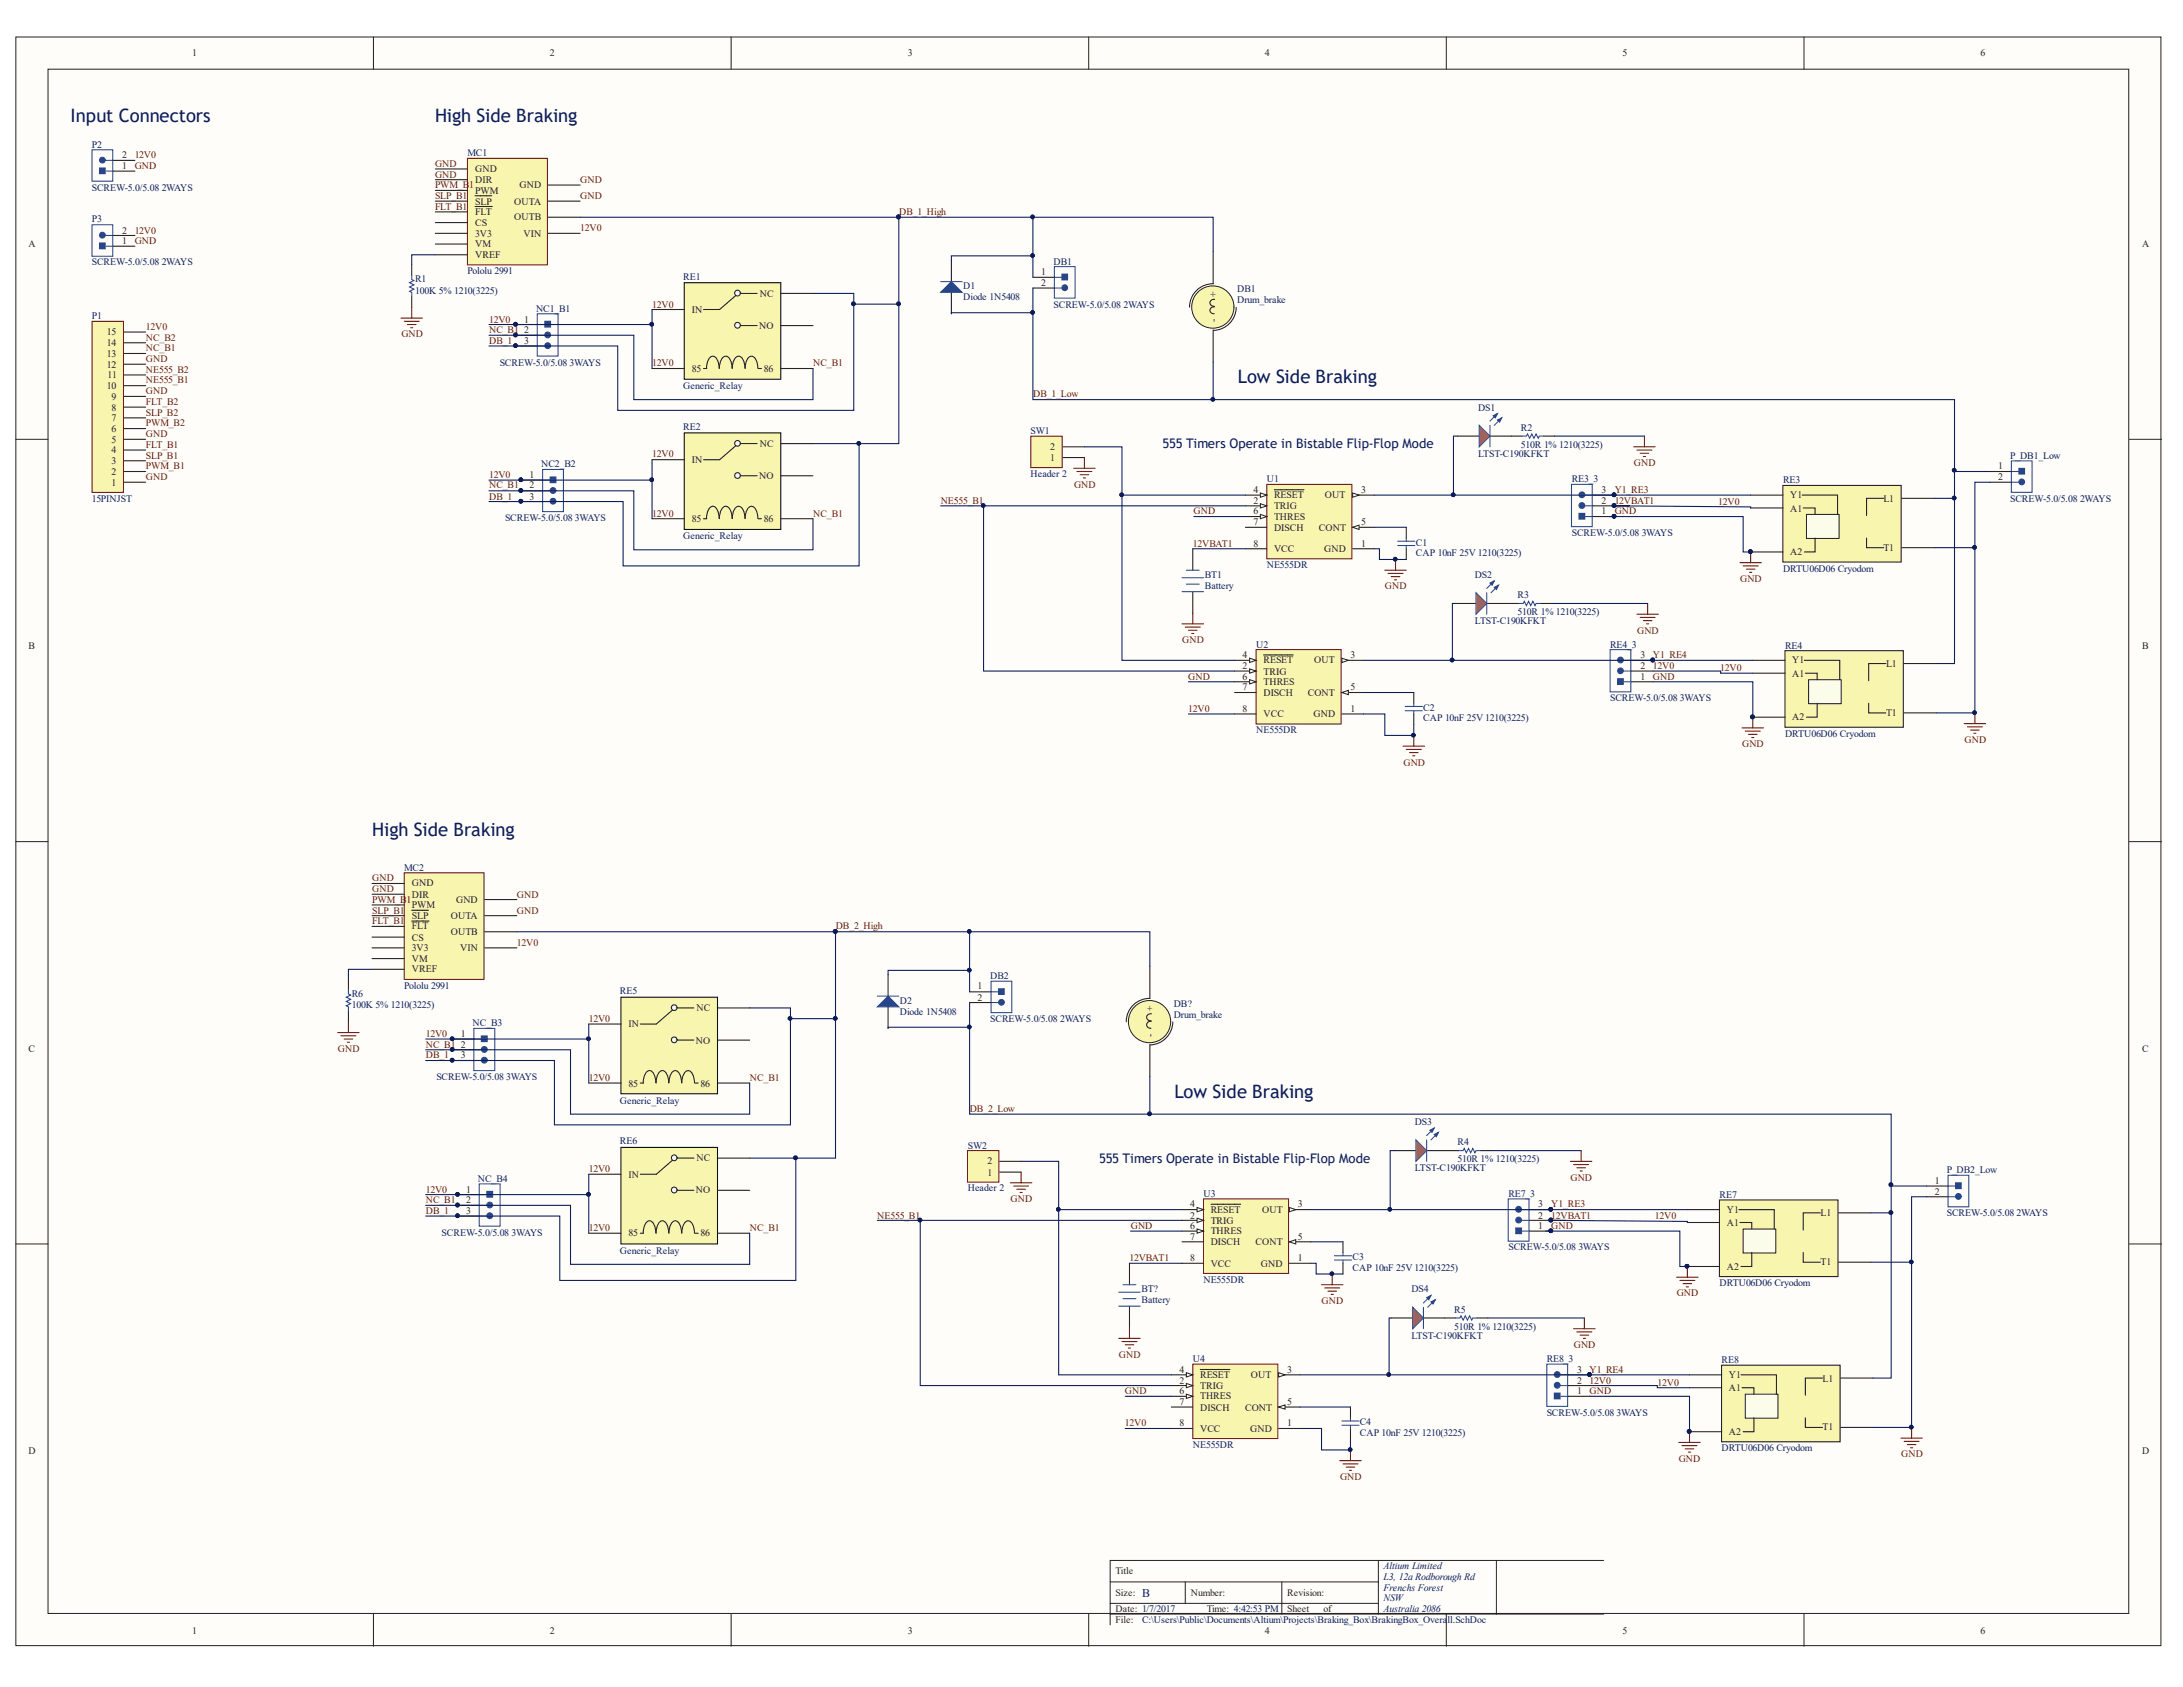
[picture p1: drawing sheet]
<svg xmlns="http://www.w3.org/2000/svg" width="279mm" height="216mm" viewBox="0 0 279 216" stroke-linecap="round" stroke-linejoin="round" font-family="sans-serif">
<defs><g id="words">
<g font-size="2.4" fill="#0c1c5b">
<text x="9" y="15.6">Input Connectors</text>
<text x="55.7" y="15.6">High Side Braking</text>
<text x="158.4" y="49.1">Low Side Braking</text>
<text x="47.7" y="107">High Side Braking</text>
<text x="150.3" y="140.6">Low Side Braking</text>
</g>
<g font-size="1.7" fill="#0c1c5b">
<text x="148.8" y="57.4">555 Timers Operate in Bistable Flip-Flop Mode</text>
<text x="140.7" y="148.8">555 Timers Operate in Bistable Flip-Flop Mode</text>
</g>
<text font-size="1.5" fill="#0c1c5b" x="146.2" y="204.4">B</text>
<g font-size="1.3" fill="#231f20">
<text x="24.6" y="7.2">1</text>
<text x="70.4" y="7.2">2</text>
<text x="116.2" y="7.2">3</text>
<text x="161.9" y="7.2">4</text>
<text x="207.7" y="7.2">5</text>
<text x="253.5" y="7.2">6</text>
<text x="15.6" y="21.6">1</text>
<text x="15.6" y="20.3">2</text>
<text x="60.8" y="22">GND</text>
<text x="60.8" y="23.4">DIR</text>
<text x="15.6" y="29.9">2</text>
<text x="60.8" y="24.8">PWM</text>
<text x="60.8" y="26.2">SLP</text>
<text x="60.8" y="27.5">FLT</text>
<text x="60.8" y="28.9">CS</text>
<text x="65.8" y="26.2">OUTA</text>
<text x="65.8" y="28.2">OUTB</text>
<text x="66.5" y="24.1">GND</text>
<text x="3.6" y="31.6">A</text>
<text x="15.6" y="31.3">1</text>
<text x="60.8" y="30.3">3V3</text>
<text x="60.8" y="31.7">VM</text>
<text x="60.8" y="33">VREF</text>
<text x="67" y="30.3">VIN</text>
<text x="133.2" y="35.2">1</text>
<text x="274.2" y="31.6">A</text>
<text x="67.1" y="41.3">1</text>
<text x="88.5" y="40">IN</text>
<text x="97.2" y="38">NC</text>
<text x="133.2" y="36.6">2</text>
<text x="155.7" y="41.2" transform="rotate(-90 155.7 41.2)">-</text>
<text x="155.7" y="38" transform="rotate(-90 155.7 38)">+</text>
<text x="13.7" y="47">12</text>
<text x="13.7" y="45.7">13</text>
<text x="13.7" y="44.3">14</text>
<text x="13.7" y="42.9">15</text>
<text x="67.1" y="42.7">2</text>
<text x="67.1" y="44">3</text>
<text x="88.5" y="47.6">85</text>
<text x="97.2" y="42.1">NO</text>
<text x="97.8" y="47.6">86</text>
<text x="13.7" y="49.8">10</text>
<text x="13.8" y="48.4">11</text>
<text x="14.3" y="53.9">7</text>
<text x="14.3" y="52.5">8</text>
<text x="14.3" y="51.2">9</text>
<text x="14.3" y="59.4">3</text>
<text x="14.3" y="58">4</text>
<text x="14.3" y="56.7">5</text>
<text x="14.3" y="55.2">6</text>
<text x="88.5" y="59.2">IN</text>
<text x="97.2" y="57.2">NC</text>
<text x="134.4" y="59">1</text>
<text x="134.4" y="57.6">2</text>
<text x="14.3" y="62.2">1</text>
<text x="14.3" y="60.7">2</text>
<text x="67.8" y="61.2">1</text>
<text x="67.8" y="62.5">2</text>
<text x="67.8" y="63.9">3</text>
<text x="97.2" y="61.3">NO</text>
<text x="160.4" y="64.5">2</text>
<text x="160.4" y="63.1">4</text>
<text x="160.4" y="65.8">6</text>
<text x="163.1" y="65.1">TRIG</text>
<text x="163.1" y="63.8">RESET</text>
<text x="169.6" y="63.8">OUT</text>
<text x="174.2" y="63.1">3</text>
<text x="205" y="65.8">1</text>
<text x="205" y="64.5">2</text>
<text x="205" y="63.1">3</text>
<text x="229.1" y="63.8">Y1</text>
<text x="229.1" y="65.5">A1</text>
<text x="241" y="64.2">L1</text>
<text x="255.8" y="60.1">1</text>
<text x="255.8" y="61.4">2</text>
<text x="88.5" y="66.8">85</text>
<text x="97.8" y="66.8">86</text>
<text x="160.4" y="67.2">7</text>
<text x="160.4" y="69.9">8</text>
<text x="163.1" y="66.6">THRES</text>
<text x="163.1" y="67.9">DISCH</text>
<text x="163.1" y="70.6">VCC</text>
<text x="168.8" y="67.9">CONT</text>
<text x="169.5" y="70.6">GND</text>
<text x="174.2" y="67.2">5</text>
<text x="174.2" y="69.9">1</text>
<text x="229.1" y="71">A2</text>
<text x="241" y="70.5">T1</text>
<text x="3.6" y="83">B</text>
<text x="274.2" y="83">B</text>
<text x="159" y="85.6">2</text>
<text x="159" y="84.2">4</text>
<text x="159" y="87">6</text>
<text x="159" y="88.4">7</text>
<text x="161.7" y="86.3">TRIG</text>
<text x="161.7" y="84.9">RESET</text>
<text x="161.7" y="87.7">THRES</text>
<text x="161.7" y="89">DISCH</text>
<text x="167.4" y="89">CONT</text>
<text x="168.2" y="84.9">OUT</text>
<text x="172.9" y="88.4">5</text>
<text x="172.9" y="84.2">3</text>
<text x="210" y="87">1</text>
<text x="210" y="85.6">2</text>
<text x="210" y="84.2">3</text>
<text x="229.4" y="84.9">Y1</text>
<text x="229.4" y="86.6">A1</text>
<text x="241.4" y="85.3">L1</text>
<text x="159" y="91.1">8</text>
<text x="161.7" y="91.8">VCC</text>
<text x="168.1" y="91.8">GND</text>
<text x="172.9" y="91.1">1</text>
<text x="229.4" y="92.2">A2</text>
<text x="241.4" y="91.7">T1</text>
<text x="52.7" y="113.5">GND</text>
<text x="52.7" y="114.9">DIR</text>
<text x="52.7" y="116.2">PWM</text>
<text x="52.7" y="117.6">SLP</text>
<text x="52.7" y="118.9">FLT</text>
<text x="57.7" y="117.6">OUTA</text>
<text x="57.7" y="119.7">OUTB</text>
<text x="58.4" y="115.6">GND</text>
<text x="52.7" y="120.4">CS</text>
<text x="52.7" y="121.7">3V3</text>
<text x="52.7" y="123.1">VM</text>
<text x="52.7" y="124.4">VREF</text>
<text x="58.9" y="121.7">VIN</text>
<text x="80.4" y="131.4">IN</text>
<text x="89.1" y="129.4">NC</text>
<text x="125.1" y="126.6">1</text>
<text x="125.1" y="128.1">2</text>
<text x="147.6" y="129.4" transform="rotate(-90 147.6 129.4)">+</text>
<text x="3.6" y="134.6">C</text>
<text x="59" y="132.7">1</text>
<text x="59" y="134.1">2</text>
<text x="59" y="135.4">3</text>
<text x="89.1" y="133.6">NO</text>
<text x="147.6" y="132.7" transform="rotate(-90 147.6 132.7)">-</text>
<text x="274.2" y="134.6">C</text>
<text x="80.4" y="139">85</text>
<text x="89.6" y="139">86</text>
<text x="89.1" y="148.6">NC</text>
<text x="126.4" y="149">2</text>
<text x="59.6" y="152.7">1</text>
<text x="59.6" y="154">2</text>
<text x="59.6" y="155.4">3</text>
<text x="80.4" y="150.7">IN</text>
<text x="89.1" y="152.7">NO</text>
<text x="126.4" y="150.5">1</text>
<text x="152.3" y="155.9">2</text>
<text x="152.3" y="154.5">4</text>
<text x="155" y="155.2">RESET</text>
<text x="161.5" y="155.2">OUT</text>
<text x="166.1" y="154.5">3</text>
<text x="196.9" y="155.9">2</text>
<text x="196.9" y="154.5">3</text>
<text x="221" y="155.2">Y1</text>
<text x="233" y="155.6">L1</text>
<text x="247.6" y="151.6">1</text>
<text x="247.6" y="152.9">2</text>
<text x="80.4" y="158.2">85</text>
<text x="89.6" y="158.2">86</text>
<text x="152.3" y="157.3">6</text>
<text x="152.3" y="158.6">7</text>
<text x="152.3" y="161.4">8</text>
<text x="155" y="156.6">TRIG</text>
<text x="155" y="158">THRES</text>
<text x="155" y="159.3">DISCH</text>
<text x="160.7" y="159.3">CONT</text>
<text x="166.1" y="161.4">1</text>
<text x="166.1" y="158.6">5</text>
<text x="196.9" y="157.3">1</text>
<text x="221" y="156.9">A1</text>
<text x="233" y="161.9">T1</text>
<text x="155" y="162.1">VCC</text>
<text x="161.4" y="162.1">GND</text>
<text x="221" y="162.5">A2</text>
<text x="151" y="177.1">2</text>
<text x="151" y="175.7">4</text>
<text x="151" y="178.4">6</text>
<text x="151" y="179.8">7</text>
<text x="153.6" y="177.7">TRIG</text>
<text x="153.6" y="176.4">RESET</text>
<text x="153.6" y="179.1">THRES</text>
<text x="160.1" y="176.4">OUT</text>
<text x="164.8" y="175.7">3</text>
<text x="164.8" y="179.8">5</text>
<text x="201.8" y="178.4">1</text>
<text x="201.8" y="177.1">2</text>
<text x="201.8" y="175.7">3</text>
<text x="221.3" y="176.4">Y1</text>
<text x="221.3" y="178">A1</text>
<text x="233.3" y="176.8">L1</text>
<text x="151" y="182.6">8</text>
<text x="153.6" y="180.5">DISCH</text>
<text x="153.6" y="183.2">VCC</text>
<text x="159.3" y="180.5">CONT</text>
<text x="160" y="183.2">GND</text>
<text x="164.8" y="182.6">1</text>
<text x="221.3" y="183.7">A2</text>
<text x="233.3" y="183.1">T1</text>
<text x="3.6" y="186">D</text>
<text x="274.2" y="186">D</text>
<text x="142.8" y="201.5">Title</text>
<text x="24.6" y="209.1">1</text>
<text x="70.4" y="209.1">2</text>
<text x="116.2" y="209.1">3</text>
<text x="142.8" y="204.3">Size:</text>
<text x="142.8" y="206.3">Date: 1/7/2017</text>
<text x="142.8" y="207.6">File:</text>
<text x="152.4" y="204.3">Number:</text>
<text x="154.4" y="206.3">Time: 4:42:53 PM</text>
<text x="161.9" y="209.1">4</text>
<text x="164.8" y="204.3">Revision:</text>
<text x="164.8" y="206.3">Sheet</text>
<text x="169.4" y="206.3">of</text>
<text x="207.7" y="209.1">5</text>
<text x="253.5" y="209.1">6</text>
</g>
<g font-size="1.3" fill="#0c1c5b">
<text x="11.7" y="18.9">P2</text>
<text x="59.8" y="20">MC1</text>
<text x="11.7" y="28.5">P3</text>
<text x="11.7" y="24.4">SCREW-5.0/5.08 2WAYS</text>
<text x="11.7" y="34">SCREW-5.0/5.08 2WAYS</text>
<text x="59.8" y="35.1">Pololu 2991</text>
<text x="87.4" y="35.8">RE1</text>
<text x="134.8" y="33.9">DB1</text>
<text x="11.7" y="40.9">P1</text>
<text x="53.1" y="36.2">R1</text>
<text x="53.1" y="37.6">100K 5% 1210(3225)</text>
<text x="68.6" y="39.9">NC1_B1</text>
<text x="123.3" y="37">D1</text>
<text x="123.3" y="38.3">Diode 1N5408</text>
<text x="134.8" y="39.4">SCREW-5.0/5.08 2WAYS</text>
<text x="158.3" y="37.4">DB1</text>
<text x="158.3" y="38.8">Drum_brake</text>
<text x="64" y="46.8">SCREW-5.0/5.08 3WAYS</text>
<text x="87.4" y="49.8">Generic_Relay</text>
<text x="189.2" y="52.5">DS1</text>
<text x="69.3" y="59.8">NC2_B2</text>
<text x="87.4" y="55">RE2</text>
<text x="131.9" y="55.6">SW1</text>
<text x="189.2" y="58.5">LTST-C190KFKT</text>
<text x="194.7" y="55.2">R2</text>
<text x="194.7" y="57.4">510R 1% 1210(3225)</text>
<text x="257.3" y="58.7">P_DB1_Low</text>
<text x="11.7" y="64.2">15PINJST</text>
<text x="131.9" y="61.1">Header 2</text>
<text x="162.1" y="61.7">U1</text>
<text x="201.2" y="61.7">RE3_3</text>
<text x="228.2" y="61.8">RE3</text>
<text x="257.3" y="64.2">SCREW-5.0/5.08 2WAYS</text>
<text x="64.6" y="66.6">SCREW-5.0/5.08 3WAYS</text>
<text x="87.4" y="69">Generic_Relay</text>
<text x="181.2" y="69.9">C1</text>
<text x="181.2" y="71.2">CAP 10nF 25V 1210(3225)</text>
<text x="201.2" y="68.6">SCREW-5.0/5.08 3WAYS</text>
<text x="154.2" y="73.9">BT1</text>
<text x="154.2" y="75.3">Battery</text>
<text x="162.1" y="72.7">NE555DR</text>
<text x="188.8" y="73.9">DS2</text>
<text x="194.2" y="76.5">R3</text>
<text x="228.2" y="73.2">DRTU06D06 Cryodom</text>
<text x="160.8" y="82.9">U2</text>
<text x="188.8" y="79.8">LTST-C190KFKT</text>
<text x="194.2" y="78.7">510R 1% 1210(3225)</text>
<text x="206.1" y="82.9">RE4_3</text>
<text x="228.5" y="83">RE4</text>
<text x="206.1" y="89.7">SCREW-5.0/5.08 3WAYS</text>
<text x="160.8" y="93.9">NE555DR</text>
<text x="182.2" y="91">C2</text>
<text x="182.2" y="92.3">CAP 10nF 25V 1210(3225)</text>
<text x="228.5" y="94.3">DRTU06D06 Cryodom</text>
<text x="51.7" y="111.4">MC2</text>
<text x="126.7" y="125.3">DB2</text>
<text x="45" y="127.6">R6</text>
<text x="45" y="129">100K 5% 1210(3225)</text>
<text x="51.7" y="126.5">Pololu 2991</text>
<text x="60.5" y="131.4">NC_B3</text>
<text x="79.3" y="127.2">RE5</text>
<text x="115.2" y="128.5">D2</text>
<text x="115.2" y="129.8">Diode 1N5408</text>
<text x="126.7" y="130.8">SCREW-5.0/5.08 2WAYS</text>
<text x="150.2" y="128.8">DB?</text>
<text x="150.2" y="130.3">Drum_brake</text>
<text x="55.8" y="138.2">SCREW-5.0/5.08 3WAYS</text>
<text x="79.3" y="141.2">Generic_Relay</text>
<text x="181.1" y="143.9">DS3</text>
<text x="79.3" y="146.4">RE6</text>
<text x="123.9" y="147">SW2</text>
<text x="181.1" y="149.9">LTST-C190KFKT</text>
<text x="186.6" y="146.6">R4</text>
<text x="186.6" y="148.8">510R 1% 1210(3225)</text>
<text x="61.2" y="151.2">NC_B4</text>
<text x="123.9" y="152.5">Header 2</text>
<text x="154" y="153.2">U3</text>
<text x="193.1" y="153.2">RE7_3</text>
<text x="220.1" y="153.3">RE7</text>
<text x="249.2" y="150.1">P_DB2_Low</text>
<text x="249.2" y="155.6">SCREW-5.0/5.08 2WAYS</text>
<text x="56.5" y="158.1">SCREW-5.0/5.08 3WAYS</text>
<text x="79.3" y="160.4">Generic_Relay</text>
<text x="173.1" y="161.3">C3</text>
<text x="193.1" y="160">SCREW-5.0/5.08 3WAYS</text>
<text x="146.1" y="165.4">BT?</text>
<text x="146.1" y="166.8">Battery</text>
<text x="154" y="164.1">NE555DR</text>
<text x="173.1" y="162.6">CAP 10nF 25V 1210(3225)</text>
<text x="180.6" y="165.4">DS4</text>
<text x="220.1" y="164.6">DRTU06D06 Cryodom</text>
<text x="180.6" y="171.3">LTST-C190KFKT</text>
<text x="186.1" y="168">R5</text>
<text x="186.1" y="170.2">510R 1% 1210(3225)</text>
<text x="152.7" y="174.3">U4</text>
<text x="198" y="174.3">RE8_3</text>
<text x="220.3" y="174.4">RE8</text>
<text x="152.7" y="185.3">NE555DR</text>
<text x="174" y="182.4">C4</text>
<text x="174" y="183.8">CAP 10nF 25V 1210(3225)</text>
<text x="198" y="181.2">SCREW-5.0/5.08 3WAYS</text>
<text x="220.3" y="185.7">DRTU06D06 Cryodom</text>
<text x="177.1" y="200.8">Altium Limited</text>
<text x="177.1" y="202.2">L3, 12a Rodborough Rd</text>
<text x="177.1" y="203.6">Frenchs Forest</text>
<text x="146.2" y="207.6">C:\Users\Public\Documents\Altium\Projects\Braking_Box\BrakingBox_Overall.SchDoc</text>
<text x="177.1" y="204.9">NSW</text>
<text x="177.1" y="206.3">Australia 2086</text>
</g>
<g font-size="1.3" fill="#6d0c0e">
<text x="17.2" y="20.3">12V0</text>
<text x="17.2" y="21.6">GND</text>
<text x="55.7" y="22.7">GND</text>
<text x="55.7" y="21.4">GND</text>
<text x="74.3" y="23.4">GND</text>
<text x="17.2" y="29.9">12V0</text>
<text x="55.7" y="24.1">PWM_B1</text>
<text x="55.7" y="25.5">SLP_B1</text>
<text x="55.7" y="26.9">FLT_B1</text>
<text x="74.3" y="25.5">GND</text>
<text x="74.3" y="29.6">12V0</text>
<text x="115.1" y="27.5">DB_1_High</text>
<text x="17.2" y="31.3">GND</text>
<text x="62.6" y="41.3">12V0</text>
<text x="83.5" y="39.4">12V0</text>
<text x="18.7" y="47.7">NE555_B2</text>
<text x="18.7" y="46.4">GND</text>
<text x="18.7" y="44.9">NC_B1</text>
<text x="18.7" y="43.6">NC_B2</text>
<text x="18.7" y="42.2">12V0</text>
<text x="51.4" y="43.2">GND</text>
<text x="62.6" y="42.7">NC_B1</text>
<text x="62.6" y="44">DB_1</text>
<text x="83.5" y="46.9">12V0</text>
<text x="104.1" y="46.9">NC_B1</text>
<text x="18.7" y="53.2">SLP_B2</text>
<text x="18.7" y="51.9">FLT_B2</text>
<text x="18.7" y="50.4">GND</text>
<text x="18.7" y="49.1">NE555_B1</text>
<text x="132.2" y="50.9">DB_1_Low</text>
<text x="18.7" y="58.7">SLP_B1</text>
<text x="18.7" y="57.4">FLT_B1</text>
<text x="18.7" y="55.9">GND</text>
<text x="18.7" y="54.6">PWM_B2</text>
<text x="83.5" y="58.5">12V0</text>
<text x="209.1" y="59.6">GND</text>
<text x="18.7" y="61.4">GND</text>
<text x="18.7" y="60.1">PWM_B1</text>
<text x="62.6" y="61.2">12V0</text>
<text x="62.6" y="62.5">NC_B1</text>
<text x="62.6" y="63.9">DB_1</text>
<text x="120.4" y="64.5">NE555_B1</text>
<text x="137.5" y="62.4">GND</text>
<text x="152.8" y="65.8">GND</text>
<text x="206.7" y="63.1">Y1_RE3</text>
<text x="206.7" y="64.5">12VBAT1</text>
<text x="206.7" y="65.8">GND</text>
<text x="219.9" y="64.6">12V0</text>
<text x="83.5" y="66.1">12V0</text>
<text x="104.1" y="66.1">NC_B1</text>
<text x="152.7" y="69.9">12VBAT1</text>
<text x="177.3" y="75.4">GND</text>
<text x="222.7" y="74.5">GND</text>
<text x="151.3" y="82.3">GND</text>
<text x="209.5" y="81.1">GND</text>
<text x="152.1" y="87">GND</text>
<text x="211.6" y="84.2">Y1_RE4</text>
<text x="211.6" y="85.6">12V0</text>
<text x="211.6" y="87">GND</text>
<text x="220.2" y="85.9">12V0</text>
<text x="152.1" y="91.1">12V0</text>
<text x="223" y="95.6">GND</text>
<text x="251.4" y="95.1">GND</text>
<text x="179.6" y="98">GND</text>
<text x="47.7" y="112.8">GND</text>
<text x="47.7" y="114.2">GND</text>
<text x="47.7" y="115.6">PWM_B1</text>
<text x="47.7" y="116.9">SLP_B1</text>
<text x="47.7" y="118.3">FLT_B1</text>
<text x="66.2" y="114.9">GND</text>
<text x="66.2" y="116.9">GND</text>
<text x="107" y="118.9">DB_2_High</text>
<text x="66.2" y="121.1">12V0</text>
<text x="75.4" y="130.8">12V0</text>
<text x="43.3" y="134.7">GND</text>
<text x="54.5" y="132.7">12V0</text>
<text x="54.5" y="134.1">NC_B1</text>
<text x="54.5" y="135.4">DB_1</text>
<text x="75.4" y="138.4">12V0</text>
<text x="96" y="138.4">NC_B1</text>
<text x="124.1" y="142.3">DB_2_Low</text>
<text x="54.5" y="152.7">12V0</text>
<text x="54.5" y="154">NC_B1</text>
<text x="54.5" y="155.4">DB_1</text>
<text x="75.4" y="150">12V0</text>
<text x="112.3" y="155.9">NE555_B1</text>
<text x="129.4" y="153.8">GND</text>
<text x="198.6" y="154.5">Y1_RE3</text>
<text x="198.6" y="155.9">12VBAT1</text>
<text x="201" y="151.1">GND</text>
<text x="75.4" y="157.6">12V0</text>
<text x="96" y="157.6">NC_B1</text>
<text x="144.6" y="161.4">12VBAT1</text>
<text x="144.7" y="157.3">GND</text>
<text x="198.6" y="157.3">GND</text>
<text x="211.8" y="156">12V0</text>
<text x="169.1" y="166.9">GND</text>
<text x="214.6" y="165.9">GND</text>
<text x="143.2" y="173.8">GND</text>
<text x="201.4" y="172.5">GND</text>
<text x="144" y="178.4">GND</text>
<text x="203.5" y="175.7">Y1_RE4</text>
<text x="203.5" y="177.1">12V0</text>
<text x="203.5" y="178.4">GND</text>
<text x="212.2" y="177.3">12V0</text>
<text x="144" y="182.6">12V0</text>
<text x="171.5" y="189.4">GND</text>
<text x="214.9" y="187.1">GND</text>
<text x="243.3" y="186.5">GND</text>
</g>
</g></defs>
<path d="M2 4.7h274.6v205.9h-274.6z" fill="#fefdf9"/>
<path d="M2 4.7h274.6v205.9h-274.6z" fill="none" stroke="#231f20" stroke-width=".13"/>
<path d="M6.1 8.9h266.4v197.6h-266.4z" fill="#fefdf9"/>
<g fill="none" stroke="#231f20" stroke-width=".13">
<path d="M6.1 8.9h266.4v197.6h-266.4zM47.8 4.7v4.2M93.6 4.7v4.2M139.3 4.7v4.2M185.1 4.7v4.2M230.9 4.7v4.2M2 56.2h4.1M272.5 56.2h4.2M2 107.7h4.1M272.5 107.7h4.2M2 159.2h4.1M272.5 159.2h4.2"/>
<path d="M176.4 199.7v6.9M191.5 199.7h-49.4v8.2M205.3 199.7h-13.8v6.9M47.8 206.6v4.1M93.6 206.6v4.1M139.3 206.6v4.1M142.1 202.5h34.3M142.1 206.6h63.2M142.1 205.2h34.3M151.7 202.5v2.7M164.1 202.5v4.1M185.1 206.6v4.1"/>
<path d="M230.9 206.6v4.1"/>
</g>
<path d="M87.6 36.2h12.3v12.3h-12.3z" fill-rule="evenodd" fill="#f8f5af"/>
<path d="M87.6 36.2h12.3v12.3h-12.3z" fill="none" stroke="#09120d" stroke-width=".14"/>
<path d="M83.5 39.6h4.1M90 39.6h2.1M94.4 37.6h2.5M99.9 37.6h4.2M83.5 47.2h4.1M94.4 41.7h2.5M99.9 47.2h4.2M99.9 41.7h4.2" fill="none" stroke="#231f20" stroke-width=".14"/>
<circle cx="94.4" cy="37.5" r=".37" fill="#f2fafb"/>
<circle cx="94.4" cy="37.5" r=".37" fill="none" stroke="#231f20" stroke-width=".14"/>
<circle cx="94.4" cy="41.6" r=".37" fill="#f2fafb"/>
<g fill="none" stroke="#231f20" stroke-width=".14">
<path d="M94.2 37.8l-2.1 1.8M90 47.2h.5M92 47.1a1.81 1.81 0 0 0-.5-1.4l-.3-.1a1.07 1.07 0 0 0-.7 1l-.1 .5M93.7 47.1a1.8 1.8 0 0 0-.6-1.4l-.2-.1a1.08 1.08 0 0 0-.8 1v.5M95.3 47.1a1.8 1.8 0 0 0-.5-1.4l-.3-.1a1.07 1.07 0 0 0-.7 1l-.1 .5M97 47.1a1.8 1.8 0 0 0-.6-1.4l-.2-.1a1.08 1.08 0 0 0-.8 1v.5M97 47.2h.5"/>
<circle cx="94.4" cy="41.6" r=".37"/>
</g>
<path d="M87.6 55.4h12.3v12.4h-12.3z" fill-rule="evenodd" fill="#f8f5af"/>
<path d="M87.6 55.4h12.3v12.4h-12.3z" fill="none" stroke="#09120d" stroke-width=".14"/>
<path d="M83.5 58.8h4.1M90 58.8h2.1M94.4 56.8h2.5M99.9 56.8h4.2M83.5 66.4h4.1M94.4 60.9h2.5M99.9 66.4h4.2M99.9 60.9h4.2" fill="none" stroke="#231f20" stroke-width=".14"/>
<circle cx="94.4" cy="56.7" r=".36" fill="#f2fafb"/>
<circle cx="94.4" cy="56.7" r=".36" fill="none" stroke="#231f20" stroke-width=".14"/>
<circle cx="94.4" cy="60.9" r=".36" fill="#f2fafb"/>
<g fill="none" stroke="#231f20" stroke-width=".14">
<path d="M94.2 57l-2.1 1.8M90 66.4h.5M92 66.4a1.83 1.83 0 0 0-.5-1.5l-.3-.1a1.07 1.07 0 0 0-.7 1l-.1 .6M93.7 66.4a1.82 1.82 0 0 0-.5-1.5l-.3-.1a1.07 1.07 0 0 0-.8 1v.6M95.3 66.4a1.82 1.82 0 0 0-.5-1.5l-.3-.1a1.07 1.07 0 0 0-.7 1l-.1 .6M97 66.4a1.82 1.82 0 0 0-.6-1.5l-.2-.1a1.07 1.07 0 0 0-.8 1v.6M97 66.4h.5"/>
<circle cx="94.4" cy="60.9" r=".36"/>
</g>
<path d="M11.8 41.1h4v21.9h-4z" fill="#f8f5af"/>
<path d="M11.8 41.1h4v21.9h-4z" fill="none" stroke="#6d0c0e" stroke-width=".13"/>
<g fill="none" stroke="#231f20" stroke-width=".14">
<path d="M15.9 59h2.7M15.9 57.6h2.7M15.9 56.2h2.7M15.9 54.9h2.7M15.9 53.5h2.7M15.9 52.1h2.7M15.9 50.7h2.7M15.9 49.4h2.7M15.9 48h2.7M15.9 46.6h2.7M15.9 45.2h2.7M15.9 43.9h2.7"/>
<path d="M15.9 42.5h2.7M15.9 61.7h2.7M15.9 60.3h2.7"/>
</g>
<path d="M11.8 28.8h2.6v4h-2.6zM13.6 30.1h.9" fill="none" stroke="#2151a3" stroke-width=".14"/>
<circle cx="13.1" cy="30.1" r=".37" fill="#2151a3"/>
<g fill="none" stroke="#2151a3" stroke-width=".14">
<path d="M13.6 31.5h.9"/>
<circle cx="13.1" cy="30.1" r=".37"/>
</g>
<path d="M12.7 31.1h.8v.7h-.8z" fill="#2151a3"/>
<path d="M11.8 19.2h2.6v4h-2.6zM12.7 31.1h.8v.7h-.8zM13.6 20.5h.9" fill="none" stroke="#2151a3" stroke-width=".14"/>
<path d="M14.5 31.5h2.8M14.5 30.1h2.8" fill="none" stroke="#231f20" stroke-width=".14"/>
<circle cx="13.1" cy="20.5" r=".36" fill="#2151a3"/>
<g fill="none" stroke="#2151a3" stroke-width=".14">
<path d="M13.6 21.9h.9"/>
<circle cx="13.1" cy="20.5" r=".36"/>
</g>
<path d="M12.7 21.5h.8v.7h-.8z" fill="#2151a3"/>
<path d="M12.7 21.5h.8v.7h-.8z" fill="none" stroke="#2151a3" stroke-width=".14"/>
<path d="M14.5 21.9h2.8M14.5 20.5h2.8" fill="none" stroke="#231f20" stroke-width=".14"/>
<path d="M59.8 20.3h10.3v13.6h-10.3z" fill="#f8f5af"/>
<path d="M59.8 20.3h10.3v13.6h-10.3z" fill="none" stroke="#6d0c0e" stroke-width=".13"/>
<g fill="none" stroke="#231f20" stroke-width=".14">
<path d="M52.7 33.8v1.4M52.7 38v1.3M55.7 21.6h4.1M55.7 23h4.1M55.7 24.4h4.1M55.7 25.7h4.1M55.7 27.1h4.1M55.7 28.5h4.1M55.7 29.9h4.1M55.7 31.2h4.1M55.7 32.6h4.1M60.8 25.1h2.1"/>
<path d="M60.8 26.4h2.2M70.1 25.7h4.2M70.1 29.9h4.2M70.1 23.7h4.2M70.1 27.8h4.2"/>
</g>
<path d="M52.7 35.2v.6l.3 .1-.6 .3 .6 .3-.6 .2 .6 .3-.6 .3 .3 .1v.6" fill="none" stroke="#2151a3" stroke-width=".14"/>
<path d="M52.7 39.3v1.4M51.3 40.7h2.8M51.7 41.1h2M52.1 41.5h1.1M52.6 41.9h.2" fill="none" stroke="#6d0c0e" stroke-width=".14"/>
<circle cx="115" cy="27.8" r=".23" fill="#0c1c5b"/>
<circle cx="115" cy="27.8" r=".23" fill="none" stroke="#0c1c5b" stroke-width=".13"/>
<path d="M134.9 34.1h2.7v4.1h-2.7zM134.9 36.9h1" fill="none" stroke="#2151a3" stroke-width=".14"/>
<circle cx="136.3" cy="36.8" r=".37" fill="#2151a3"/>
<g fill="none" stroke="#2151a3" stroke-width=".14">
<path d="M134.9 35.5h1"/>
<circle cx="136.3" cy="36.8" r=".37"/>
</g>
<path d="M135.9 35.1h.7v.7h-.7z" fill="#2151a3"/>
<path d="M135.9 35.1h.7v.7h-.7z" fill="none" stroke="#2151a3" stroke-width=".14"/>
<path d="M132.2 35.5h2.7M132.2 36.9h2.7" fill="none" stroke="#231f20" stroke-width=".14"/>
<circle cx="155.2" cy="39.3" r="2.71" fill="#f8f5af"/>
<circle cx="155.2" cy="39.3" r="2.71" fill="none" stroke="#231f20" stroke-width=".13"/>
<path d="M155.3 32.2v4.1a2.98 2.98 0 0 0-3 3M155.5 38.3a.47 .47 0 0 0-.6 .6l.1 .2 .4 .1M155.5 39.3a.47 .47 0 0 0-.6 .6l.1 .1 .4 .2M158.2 39.3a2.99 2.99 0 0 1-2.9 3M155.3 42.2v4.1" fill="none" stroke="#231f20" stroke-width=".14"/>
<path d="M68.8 40.2h2.6v5.4h-2.6zM68.8 44.3h.9" fill="none" stroke="#2151a3" stroke-width=".14"/>
<circle cx="70.1" cy="44.2" r=".37" fill="#2151a3"/>
<g fill="none" stroke="#2151a3" stroke-width=".14">
<path d="M68.8 42.9h.9"/>
<circle cx="70.1" cy="44.2" r=".37"/>
</g>
<circle cx="70.1" cy="42.9" r=".37" fill="#2151a3"/>
<g fill="none" stroke="#2151a3" stroke-width=".14">
<path d="M68.8 41.5h.9"/>
<circle cx="70.1" cy="42.9" r=".37"/>
</g>
<path d="M69.7 41.1h.8v.8h-.8z" fill="#2151a3"/>
<path d="M69.7 41.1h.8v.8h-.8z" fill="none" stroke="#2151a3" stroke-width=".14"/>
<path d="M66 41.5h2.8" fill="none" stroke="#231f20" stroke-width=".14"/>
<circle cx="66" cy="41.5" r=".23" fill="#0c1c5b"/>
<circle cx="66" cy="41.5" r=".23" fill="none" stroke="#0c1c5b" stroke-width=".13"/>
<path d="M66 42.9h2.8" fill="none" stroke="#231f20" stroke-width=".14"/>
<circle cx="66" cy="42.9" r=".23" fill="#0c1c5b"/>
<circle cx="66" cy="42.9" r=".23" fill="none" stroke="#0c1c5b" stroke-width=".13"/>
<path d="M66 44.3h2.8" fill="none" stroke="#231f20" stroke-width=".14"/>
<circle cx="66" cy="44.2" r=".23" fill="#0c1c5b"/>
<circle cx="66" cy="44.2" r=".23" fill="none" stroke="#0c1c5b" stroke-width=".13"/>
<circle cx="66" cy="41.5" r=".23" fill="#0c1c5b"/>
<circle cx="66" cy="41.5" r=".23" fill="none" stroke="#0c1c5b" stroke-width=".13"/>
<circle cx="66" cy="42.9" r=".23" fill="#0c1c5b"/>
<circle cx="66" cy="42.9" r=".23" fill="none" stroke="#0c1c5b" stroke-width=".13"/>
<circle cx="66" cy="44.2" r=".23" fill="#0c1c5b"/>
<circle cx="66" cy="44.2" r=".23" fill="none" stroke="#0c1c5b" stroke-width=".13"/>
<path d="M69.4 60.1h2.7v5.4h-2.7zM69.4 64.2h1" fill="none" stroke="#2151a3" stroke-width=".14"/>
<circle cx="70.8" cy="64.1" r=".37" fill="#2151a3"/>
<g fill="none" stroke="#2151a3" stroke-width=".14">
<path d="M69.4 62.8h1"/>
<circle cx="70.8" cy="64.1" r=".37"/>
</g>
<circle cx="70.8" cy="62.8" r=".37" fill="#2151a3"/>
<g fill="none" stroke="#2151a3" stroke-width=".14">
<path d="M69.4 61.4h1"/>
<circle cx="70.8" cy="62.8" r=".37"/>
</g>
<path d="M70.4 61h.8v.8h-.8z" fill="#2151a3"/>
<path d="M70.4 61h.8v.8h-.8z" fill="none" stroke="#2151a3" stroke-width=".14"/>
<path d="M66.7 61.4h2.7" fill="none" stroke="#231f20" stroke-width=".14"/>
<circle cx="66.7" cy="61.4" r=".23" fill="#0c1c5b"/>
<circle cx="66.7" cy="61.4" r=".23" fill="none" stroke="#0c1c5b" stroke-width=".13"/>
<path d="M66.7 62.8h2.7" fill="none" stroke="#231f20" stroke-width=".14"/>
<circle cx="66.7" cy="62.8" r=".23" fill="#0c1c5b"/>
<circle cx="66.7" cy="62.8" r=".23" fill="none" stroke="#0c1c5b" stroke-width=".13"/>
<path d="M66.7 64.2h2.7" fill="none" stroke="#231f20" stroke-width=".14"/>
<circle cx="66.7" cy="64.1" r=".23" fill="#0c1c5b"/>
<circle cx="66.7" cy="64.1" r=".23" fill="none" stroke="#0c1c5b" stroke-width=".13"/>
<circle cx="66.7" cy="61.4" r=".23" fill="#0c1c5b"/>
<circle cx="66.7" cy="61.4" r=".23" fill="none" stroke="#0c1c5b" stroke-width=".13"/>
<circle cx="66.7" cy="62.8" r=".23" fill="#0c1c5b"/>
<circle cx="66.7" cy="62.8" r=".23" fill="none" stroke="#0c1c5b" stroke-width=".13"/>
<circle cx="66.7" cy="64.1" r=".23" fill="#0c1c5b"/>
<circle cx="66.7" cy="64.1" r=".23" fill="none" stroke="#0c1c5b" stroke-width=".13"/>
<path d="M228.2 62.1h15.1v9.8h-15.1z" fill="#f8f5af"/>
<path d="M224.1 63.4h4.1M224.1 65h4.1M224.1 70.6h4.1M228.2 62.1h15.1v9.8h-15.1z" fill="none" stroke="#231f20" stroke-width=".14"/>
<circle cx="224" cy="70.6" r=".23" fill="#0c1c5b"/>
<circle cx="224" cy="70.6" r=".23" fill="none" stroke="#0c1c5b" stroke-width=".13"/>
<path d="M243.4 63.8h4.1M243.4 70.1h4.1" fill="none" stroke="#231f20" stroke-width=".14"/>
<path d="M231.2 65.8h4.2v3.1h-4.2z" fill="#fcfcea"/>
<path d="M231.2 65.8h4.2v3.1h-4.2z" fill="none" stroke="#231f20" stroke-width=".13"/>
<path d="M230.7 63.4h4.5v2.4M230.8 65h1.5v.8M232.3 68.9v1.7h-1.4M238.9 68.9v1.2h2.2M241.1 63.8h-2.2v2.2" fill="none" stroke="#231f20" stroke-width=".14"/>
<circle cx="224" cy="70.6" r=".23" fill="#0c1c5b"/>
<circle cx="224" cy="70.6" r=".23" fill="none" stroke="#0c1c5b" stroke-width=".13"/>
<path d="M228.5 83.3h15.1v9.8h-15.1z" fill="#f8f5af"/>
<path d="M224.3 84.5h4.2M224.3 86.2h4.2M224.3 91.8h4.2M228.5 83.3h15.1v9.8h-15.1z" fill="none" stroke="#231f20" stroke-width=".14"/>
<circle cx="224.3" cy="91.7" r=".23" fill="#0c1c5b"/>
<circle cx="224.3" cy="91.7" r=".23" fill="none" stroke="#0c1c5b" stroke-width=".13"/>
<path d="M243.7 84.9h4.1M243.7 91.2h4.1" fill="none" stroke="#231f20" stroke-width=".14"/>
<path d="M231.5 87h4.2v3.1h-4.2z" fill="#fcfcea"/>
<path d="M231.5 87h4.2v3.1h-4.2z" fill="none" stroke="#231f20" stroke-width=".13"/>
<path d="M230.9 84.5h4.6v2.5M231.1 86.2h1.5v.8M232.6 90v1.8h-1.4M239.2 90v1.2h2.2M241.4 84.9h-2.2v2.2" fill="none" stroke="#231f20" stroke-width=".14"/>
<circle cx="224.3" cy="91.7" r=".23" fill="#0c1c5b"/>
<circle cx="224.3" cy="91.7" r=".23" fill="none" stroke="#0c1c5b" stroke-width=".13"/>
<path d="M251.4 92.6h2.7M251.8 93h1.9M252.2 93.4h1.1M252.6 93.8h.3M252.8 91.2v1.4" fill="none" stroke="#6d0c0e" stroke-width=".14"/>
<circle cx="252.7" cy="91.2" r=".23" fill="#0c1c5b"/>
<circle cx="252.7" cy="91.2" r=".23" fill="none" stroke="#0c1c5b" stroke-width=".13"/>
<path d="M222.7 72h2.7M223.1 72.4h1.9M223.5 72.8h1.1M223.9 73.2h.3M224.1 70.6v1.4" fill="none" stroke="#6d0c0e" stroke-width=".14"/>
<circle cx="224" cy="70.6" r=".23" fill="#0c1c5b"/>
<circle cx="224" cy="70.6" r=".23" fill="none" stroke="#0c1c5b" stroke-width=".13"/>
<path d="M223 93.2h2.7M223.4 93.6h1.9M223.8 94h1.1M224.2 94.4h.3M224.3 91.8v1.4" fill="none" stroke="#6d0c0e" stroke-width=".14"/>
<circle cx="224.3" cy="91.7" r=".23" fill="#0c1c5b"/>
<circle cx="224.3" cy="91.7" r=".23" fill="none" stroke="#0c1c5b" stroke-width=".13"/>
<path d="M162.1 62h10.9v9.5h-10.9z" fill="#f8f5af"/>
<path d="M162.1 62h10.9v9.5h-10.9z" fill="none" stroke="#6d0c0e" stroke-width=".13"/>
<path d="M159.4 64.7h2.7M173.1 70.2h2.8" fill="none" stroke="#231f20" stroke-width=".14"/>
<path d="M161.3 64.5l.8 .2-.8 .3z" fill="#fefdf9"/>
<path d="M161.3 64.5l.8 .2-.8 .3z" fill="none" stroke="#231f20" stroke-width=".13"/>
<path d="M173.1 63.4h2.8" fill="none" stroke="#231f20" stroke-width=".14"/>
<path d="M173.1 63.1l.8 .3-.8 .2z" fill="#fefdf9"/>
<path d="M173.1 63.1l.8 .3-.8 .2z" fill="none" stroke="#231f20" stroke-width=".13"/>
<path d="M159.4 63.4h2.7" fill="none" stroke="#231f20" stroke-width=".14"/>
<path d="M161.3 63.1l.8 .3-.8 .2z" fill="#fefdf9"/>
<path d="M161.3 63.1l.8 .3-.8 .2z" fill="none" stroke="#231f20" stroke-width=".13"/>
<path d="M163.1 62.7h3.8M173.1 67.5h2.8" fill="none" stroke="#231f20" stroke-width=".14"/>
<path d="M173.1 67.5l.8-.3v.6z" fill="#fefdf9"/>
<path d="M173.1 67.5l.8-.3v.6z" fill="none" stroke="#231f20" stroke-width=".13"/>
<path d="M159.4 66.1h2.7" fill="none" stroke="#231f20" stroke-width=".14"/>
<path d="M161.3 65.8l.8 .3-.8 .3z" fill="#fefdf9"/>
<path d="M161.3 65.8l.8 .3-.8 .3z" fill="none" stroke="#231f20" stroke-width=".13"/>
<path d="M159.4 67.5h2.7M159.4 70.2h2.7" fill="none" stroke="#231f20" stroke-width=".14"/>
<path d="M160.8 83.1h10.9v9.6h-10.9z" fill="#f8f5af"/>
<path d="M160.8 83.1h10.9v9.6h-10.9z" fill="none" stroke="#6d0c0e" stroke-width=".13"/>
<path d="M158 85.9h2.8M171.7 91.4h2.8" fill="none" stroke="#231f20" stroke-width=".14"/>
<path d="M159.9 85.6l.9 .3-.9 .3z" fill="#fefdf9"/>
<path d="M159.9 85.6l.9 .3-.9 .3z" fill="none" stroke="#231f20" stroke-width=".13"/>
<path d="M171.7 84.5h2.8" fill="none" stroke="#231f20" stroke-width=".14"/>
<path d="M171.7 84.2l.9 .3-.9 .3z" fill="#fefdf9"/>
<path d="M171.7 84.2l.9 .3-.9 .3z" fill="none" stroke="#231f20" stroke-width=".13"/>
<path d="M158 84.5h2.8" fill="none" stroke="#231f20" stroke-width=".14"/>
<path d="M159.9 84.2l.9 .3-.9 .3z" fill="#fefdf9"/>
<path d="M159.9 84.2l.9 .3-.9 .3z" fill="none" stroke="#231f20" stroke-width=".13"/>
<path d="M161.7 83.8h3.8M171.7 88.6h2.8" fill="none" stroke="#231f20" stroke-width=".14"/>
<path d="M171.7 88.6l.9-.2v.5z" fill="#fefdf9"/>
<path d="M171.7 88.6l.9-.2v.5z" fill="none" stroke="#231f20" stroke-width=".13"/>
<path d="M158 87.3h2.8" fill="none" stroke="#231f20" stroke-width=".14"/>
<path d="M159.9 87l.9 .3-.9 .2z" fill="#fefdf9"/>
<path d="M159.9 87l.9 .3-.9 .2z" fill="none" stroke="#231f20" stroke-width=".13"/>
<path d="M180 67.5v1.4M180 70.2v1.4M158 88.6h2.8M158 91.4h2.8M180.9 88.6v1.4M180.9 91.4v1.3" fill="none" stroke="#231f20" stroke-width=".14"/>
<path d="M178.9 69.3h2.2M178.9 69.8h2.2M180 68.9v.4M180 69.8v.4M179.8 90.4h2.2M179.8 91h2.2M180.9 90v.4M180.9 91v.4" fill="none" stroke="#2151a3" stroke-width=".14"/>
<path d="M177.2 73h2.8M177.7 73.4h1.9M178.1 73.8h1.1M178.5 74.2h.3M178.6 71.6v1.4" fill="none" stroke="#6d0c0e" stroke-width=".14"/>
<circle cx="178.6" cy="71.6" r=".23" fill="#0c1c5b"/>
<circle cx="178.6" cy="71.6" r=".23" fill="none" stroke="#0c1c5b" stroke-width=".13"/>
<path d="M179.6 95.5h2.7M180 95.9h1.9M180.4 96.3h1.1M180.8 96.7h.3M180.9 94.1v1.4" fill="none" stroke="#6d0c0e" stroke-width=".14"/>
<circle cx="180.9" cy="94.1" r=".23" fill="#0c1c5b"/>
<circle cx="180.9" cy="94.1" r=".23" fill="none" stroke="#0c1c5b" stroke-width=".13"/>
<path d="M186.6 55.8h2.7M190.7 55.8h2.7" fill="none" stroke="#231f20" stroke-width=".14"/>
<path d="M189.3 54.4l1.4 1.4-1.4 1.4z" fill="#f7951d"/>
<path d="M189.3 54.4l1.4 1.4-1.4 1.4zM191.7 52.9l-1 1M192.2 53.5l-1 .9" fill="none" stroke="#2151a3" stroke-width=".14"/>
<path d="M191.7 53.8l.5-.3-.3 .5z" fill="#2151a3"/>
<path d="M191.7 53.8l.5-.3-.3 .5z" fill="none" stroke="#2151a3" stroke-width=".14"/>
<path d="M191.1 53.2l.6-.3-.3 .6z" fill="#2151a3"/>
<path d="M190.7 54.4v2.8M191.1 53.2l.6-.3-.3 .6zM194.8 55.8h.6l.1-.3 .3 .6 .3-.6 .2 .6 .3-.6 .3 .6 .1-.3h.6" fill="none" stroke="#2151a3" stroke-width=".14"/>
<path d="M193.4 55.8h1.4M197.6 55.8h1.3M186.2 77.2h2.7M190.3 77.2h2.7" fill="none" stroke="#231f20" stroke-width=".14"/>
<path d="M209.1 57.2h2.7M209.5 57.6h1.9M209.9 58h1.1M210.3 58.4h.3M210.5 55.8v1.4" fill="none" stroke="#6d0c0e" stroke-width=".14"/>
<path d="M188.9 75.9l1.4 1.3-1.4 1.4z" fill="#f7951d"/>
<path d="M188.9 75.9l1.4 1.3-1.4 1.4zM191.2 74.3l-.9 1M191.8 74.9l-1 1" fill="none" stroke="#2151a3" stroke-width=".14"/>
<path d="M191.2 75.2l.6-.3-.3 .5z" fill="#2151a3"/>
<path d="M191.2 75.2l.6-.3-.3 .5z" fill="none" stroke="#2151a3" stroke-width=".14"/>
<path d="M190.7 74.6l.5-.3-.2 .6z" fill="#2151a3"/>
<path d="M190.3 75.9v2.7M190.7 74.6l.5-.3-.2 .6zM194.4 77.2h.6l.1-.2 .3 .5 .2-.5 .3 .5 .3-.5 .3 .5 .1-.3h.6" fill="none" stroke="#2151a3" stroke-width=".14"/>
<path d="M193 77.2h1.4M197.2 77.2h1.3" fill="none" stroke="#231f20" stroke-width=".14"/>
<path d="M209.5 78.6h2.8M209.9 79h1.9M210.3 79.4h1.1M210.7 79.8h.3M210.9 77.2v1.4" fill="none" stroke="#6d0c0e" stroke-width=".14"/>
<path d="M131.9 55.8h4.1v4h-4.1z" fill="#f8f5af"/>
<path d="M131.9 55.8h4.1v4h-4.1z" fill="none" stroke="#6d0c0e" stroke-width=".13"/>
<path d="M121.8 33.3v2.7M121.8 37.4v2.8M136 58.6h2.8M136 57.2h2.8" fill="none" stroke="#231f20" stroke-width=".14"/>
<path d="M137.4 59.9h2.8M138.8 58.6v1.3M137.8 60.3h2M138.2 60.8h1.1M138.7 61.2h.2" fill="none" stroke="#6d0c0e" stroke-width=".14"/>
<path d="M121.8 36l1.3 1.4h-2.7z" fill="#2151a3"/>
<path d="M120.4 36h2.7M121.8 36l1.3 1.4h-2.7zM151.3 73.9h2.7M151.3 75.7h2.7M151.8 74.8h1.7M151.8 73h1.7M201.1 62h2.7v5.4h-2.7zM202.9 63.4h1" fill="none" stroke="#2151a3" stroke-width=".14"/>
<path d="M152.7 70.2v2.8M152.7 75.7v2.8" fill="none" stroke="#231f20" stroke-width=".14"/>
<path d="M151.3 79.8h2.7M152.7 78.5v1.3M151.7 80.3h1.9M152.1 80.7h1.1M152.5 81.1h.3" fill="none" stroke="#6d0c0e" stroke-width=".14"/>
<circle cx="202.5" cy="63.3" r=".37" fill="#2151a3"/>
<g fill="none" stroke="#2151a3" stroke-width=".14">
<path d="M202.9 64.7h1"/>
<circle cx="202.5" cy="63.3" r=".37"/>
</g>
<circle cx="202.5" cy="64.7" r=".37" fill="#2151a3"/>
<g fill="none" stroke="#2151a3" stroke-width=".14">
<path d="M202.9 66.1h1"/>
<circle cx="202.5" cy="64.7" r=".37"/>
</g>
<path d="M202.1 65.7h.7v.7h-.7z" fill="#2151a3"/>
<path d="M202.1 65.7h.7v.7h-.7z" fill="none" stroke="#2151a3" stroke-width=".14"/>
<path d="M203.9 66.1h2.7" fill="none" stroke="#231f20" stroke-width=".14"/>
<circle cx="206.6" cy="66.1" r=".23" fill="#0c1c5b"/>
<circle cx="206.6" cy="66.1" r=".23" fill="none" stroke="#0c1c5b" stroke-width=".13"/>
<path d="M203.9 64.7h2.7" fill="none" stroke="#231f20" stroke-width=".14"/>
<circle cx="206.6" cy="64.7" r=".23" fill="#0c1c5b"/>
<circle cx="206.6" cy="64.7" r=".23" fill="none" stroke="#0c1c5b" stroke-width=".13"/>
<path d="M203.9 63.4h2.7" fill="none" stroke="#231f20" stroke-width=".14"/>
<circle cx="206.6" cy="63.3" r=".23" fill="#0c1c5b"/>
<circle cx="206.6" cy="63.3" r=".23" fill="none" stroke="#0c1c5b" stroke-width=".13"/>
<circle cx="206.6" cy="66.1" r=".23" fill="#0c1c5b"/>
<circle cx="206.6" cy="66.1" r=".23" fill="none" stroke="#0c1c5b" stroke-width=".13"/>
<circle cx="206.6" cy="64.7" r=".23" fill="#0c1c5b"/>
<circle cx="206.6" cy="64.7" r=".23" fill="none" stroke="#0c1c5b" stroke-width=".13"/>
<circle cx="206.6" cy="63.3" r=".23" fill="#0c1c5b"/>
<circle cx="206.6" cy="63.3" r=".23" fill="none" stroke="#0c1c5b" stroke-width=".13"/>
<path d="M257.4 59h2.7v4h-2.7zM257.4 61.7h1" fill="none" stroke="#2151a3" stroke-width=".14"/>
<circle cx="258.8" cy="61.7" r=".37" fill="#2151a3"/>
<g fill="none" stroke="#2151a3" stroke-width=".14">
<path d="M257.4 60.3h1"/>
<circle cx="258.8" cy="61.7" r=".37"/>
</g>
<path d="M258.4 59.9h.7v.8h-.7z" fill="#2151a3"/>
<path d="M258.4 59.9h.7v.8h-.7z" fill="none" stroke="#2151a3" stroke-width=".14"/>
<path d="M254.7 60.3h2.7M254.7 61.7h2.7" fill="none" stroke="#231f20" stroke-width=".14"/>
<circle cx="206.6" cy="63.3" r=".23" fill="#0c1c5b"/>
<circle cx="206.6" cy="63.3" r=".23" fill="none" stroke="#0c1c5b" stroke-width=".13"/>
<circle cx="206.6" cy="64.7" r=".23" fill="#0c1c5b"/>
<circle cx="206.6" cy="64.7" r=".23" fill="none" stroke="#0c1c5b" stroke-width=".13"/>
<circle cx="206.6" cy="66.1" r=".23" fill="#0c1c5b"/>
<circle cx="206.6" cy="66.1" r=".23" fill="none" stroke="#0c1c5b" stroke-width=".13"/>
<path d="M206.1 83.1h2.6v5.4h-2.6zM207.9 84.5h.9" fill="none" stroke="#2151a3" stroke-width=".14"/>
<circle cx="207.4" cy="84.5" r=".37" fill="#2151a3"/>
<g fill="none" stroke="#2151a3" stroke-width=".14">
<path d="M207.9 85.9h.9"/>
<circle cx="207.4" cy="84.5" r=".37"/>
</g>
<circle cx="207.4" cy="85.8" r=".36" fill="#2151a3"/>
<g fill="none" stroke="#2151a3" stroke-width=".14">
<path d="M207.9 87.3h.9"/>
<circle cx="207.4" cy="85.8" r=".36"/>
</g>
<path d="M207 86.9h.8v.7h-.8z" fill="#2151a3"/>
<path d="M207 86.9h.8v.7h-.8z" fill="none" stroke="#2151a3" stroke-width=".14"/>
<path d="M208.8 87.3h2.8M208.8 85.9h2.8M208.8 84.5h2.8" fill="none" stroke="#231f20" stroke-width=".14"/>
<circle cx="211.5" cy="84.5" r=".23" fill="#0c1c5b"/>
<circle cx="211.5" cy="84.5" r=".23" fill="none" stroke="#0c1c5b" stroke-width=".13"/>
<circle cx="211.5" cy="84.5" r=".23" fill="#0c1c5b"/>
<circle cx="211.5" cy="84.5" r=".23" fill="none" stroke="#0c1c5b" stroke-width=".13"/>
<path d="M55.7 32.6h-3v1.2M83.5 41.5v5.7" fill="none" stroke="#0c1c5b" stroke-width=".14"/>
<circle cx="83.4" cy="41.5" r=".23" fill="#0c1c5b"/>
<circle cx="83.4" cy="41.5" r=".23" fill="none" stroke="#0c1c5b" stroke-width=".13"/>
<path d="M83.5 61.4v5" fill="none" stroke="#0c1c5b" stroke-width=".14"/>
<circle cx="83.4" cy="61.4" r=".23" fill="#0c1c5b"/>
<circle cx="83.4" cy="61.4" r=".23" fill="none" stroke="#0c1c5b" stroke-width=".13"/>
<path d="M83.5 39.6v1.9h-20.9" fill="none" stroke="#0c1c5b" stroke-width=".14"/>
<circle cx="83.4" cy="41.5" r=".23" fill="#0c1c5b"/>
<circle cx="83.4" cy="41.5" r=".23" fill="none" stroke="#0c1c5b" stroke-width=".13"/>
<circle cx="66" cy="41.5" r=".23" fill="#0c1c5b"/>
<circle cx="66" cy="41.5" r=".23" fill="none" stroke="#0c1c5b" stroke-width=".13"/>
<path d="M62.6 42.9h18.5v8.2h23v-3.9" fill="none" stroke="#0c1c5b" stroke-width=".14"/>
<circle cx="66" cy="42.9" r=".23" fill="#0c1c5b"/>
<circle cx="66" cy="42.9" r=".23" fill="none" stroke="#0c1c5b" stroke-width=".13"/>
<path d="M83.5 58.8v2.6h-20.9" fill="none" stroke="#0c1c5b" stroke-width=".14"/>
<circle cx="83.4" cy="61.4" r=".23" fill="#0c1c5b"/>
<circle cx="83.4" cy="61.4" r=".23" fill="none" stroke="#0c1c5b" stroke-width=".13"/>
<circle cx="66.7" cy="61.4" r=".23" fill="#0c1c5b"/>
<circle cx="66.7" cy="61.4" r=".23" fill="none" stroke="#0c1c5b" stroke-width=".13"/>
<path d="M62.6 62.8h18.5v7.6h23v-4" fill="none" stroke="#0c1c5b" stroke-width=".14"/>
<circle cx="66.7" cy="62.8" r=".23" fill="#0c1c5b"/>
<circle cx="66.7" cy="62.8" r=".23" fill="none" stroke="#0c1c5b" stroke-width=".13"/>
<path d="M110 56.8v15.6h-30.3v-8.2h-17.1" fill="none" stroke="#0c1c5b" stroke-width=".14"/>
<circle cx="109.9" cy="56.7" r=".23" fill="#0c1c5b"/>
<circle cx="109.9" cy="56.7" r=".23" fill="none" stroke="#0c1c5b" stroke-width=".13"/>
<circle cx="66.7" cy="64.1" r=".23" fill="#0c1c5b"/>
<circle cx="66.7" cy="64.1" r=".23" fill="none" stroke="#0c1c5b" stroke-width=".13"/>
<path d="M109.3 38.9h5.7" fill="none" stroke="#0c1c5b" stroke-width=".14"/>
<circle cx="115" cy="38.9" r=".23" fill="#0c1c5b"/>
<circle cx="115" cy="38.9" r=".23" fill="none" stroke="#0c1c5b" stroke-width=".13"/>
<circle cx="109.2" cy="38.9" r=".23" fill="#0c1c5b"/>
<circle cx="109.2" cy="38.9" r=".23" fill="none" stroke="#0c1c5b" stroke-width=".13"/>
<path d="M74.3 27.8h40.7" fill="none" stroke="#0c1c5b" stroke-width=".14"/>
<circle cx="115" cy="27.8" r=".23" fill="#0c1c5b"/>
<circle cx="115" cy="27.8" r=".23" fill="none" stroke="#0c1c5b" stroke-width=".13"/>
<path d="M152.7 70.2h6.7M175.9 70.2h.7v1.4h3.4M175.9 67.5h4.1M152.1 91.4h5.9" fill="none" stroke="#0c1c5b" stroke-width=".14"/>
<circle cx="178.6" cy="71.6" r=".23" fill="#0c1c5b"/>
<circle cx="178.6" cy="71.6" r=".23" fill="none" stroke="#0c1c5b" stroke-width=".13"/>
<path d="M159.4 64.7h-33.5v21.2h32.1" fill="none" stroke="#0c1c5b" stroke-width=".14"/>
<circle cx="125.8" cy="64.7" r=".23" fill="#0c1c5b"/>
<circle cx="125.8" cy="64.7" r=".23" fill="none" stroke="#0c1c5b" stroke-width=".13"/>
<path d="M120.4 64.7h5.5M152.8 66.1h6.6M152.1 87.3h5.9" fill="none" stroke="#0c1c5b" stroke-width=".14"/>
<circle cx="125.8" cy="64.7" r=".23" fill="#0c1c5b"/>
<circle cx="125.8" cy="64.7" r=".23" fill="none" stroke="#0c1c5b" stroke-width=".13"/>
<path d="M186.6 55.8h-.6v7.6" fill="none" stroke="#0c1c5b" stroke-width=".14"/>
<circle cx="186" cy="63.3" r=".23" fill="#0c1c5b"/>
<circle cx="186" cy="63.3" r=".23" fill="none" stroke="#0c1c5b" stroke-width=".13"/>
<path d="M198.9 55.8h11.6M186.2 77.2h-.3v7.3" fill="none" stroke="#0c1c5b" stroke-width=".14"/>
<circle cx="185.9" cy="84.5" r=".23" fill="#0c1c5b"/>
<circle cx="185.9" cy="84.5" r=".23" fill="none" stroke="#0c1c5b" stroke-width=".13"/>
<path d="M138.8 57.2h4.8v6.2h15.8M198.5 77.2h12.4" fill="none" stroke="#0c1c5b" stroke-width=".14"/>
<circle cx="143.6" cy="63.3" r=".23" fill="#0c1c5b"/>
<circle cx="143.6" cy="63.3" r=".23" fill="none" stroke="#0c1c5b" stroke-width=".13"/>
<path d="M143.6 63.4v21.1h14.4" fill="none" stroke="#0c1c5b" stroke-width=".14"/>
<circle cx="143.6" cy="63.3" r=".23" fill="#0c1c5b"/>
<circle cx="143.6" cy="63.3" r=".23" fill="none" stroke="#0c1c5b" stroke-width=".13"/>
<path d="M174.5 91.4h2.7v2.7h3.7v-1.4" fill="none" stroke="#0c1c5b" stroke-width=".14"/>
<circle cx="180.9" cy="94.1" r=".23" fill="#0c1c5b"/>
<circle cx="180.9" cy="94.1" r=".23" fill="none" stroke="#0c1c5b" stroke-width=".13"/>
<path d="M104.1 37.6h5.2v14.9h-30.2v-8.2h-16.5M174.5 88.6h6.4" fill="none" stroke="#0c1c5b" stroke-width=".14"/>
<circle cx="109.2" cy="38.9" r=".23" fill="#0c1c5b"/>
<circle cx="109.2" cy="38.9" r=".23" fill="none" stroke="#0c1c5b" stroke-width=".13"/>
<circle cx="66" cy="44.2" r=".23" fill="#0c1c5b"/>
<circle cx="66" cy="44.2" r=".23" fill="none" stroke="#0c1c5b" stroke-width=".13"/>
<path d="M115 27.8v29h-10.9" fill="none" stroke="#0c1c5b" stroke-width=".14"/>
<circle cx="109.9" cy="56.7" r=".23" fill="#0c1c5b"/>
<circle cx="109.9" cy="56.7" r=".23" fill="none" stroke="#0c1c5b" stroke-width=".13"/>
<circle cx="115" cy="38.9" r=".23" fill="#0c1c5b"/>
<circle cx="115" cy="38.9" r=".23" fill="none" stroke="#0c1c5b" stroke-width=".13"/>
<circle cx="115" cy="27.8" r=".23" fill="#0c1c5b"/>
<circle cx="115" cy="27.8" r=".23" fill="none" stroke="#0c1c5b" stroke-width=".13"/>
<path d="M115 27.8h40.3v4.4" fill="none" stroke="#0c1c5b" stroke-width=".14"/>
<circle cx="115" cy="27.8" r=".23" fill="#0c1c5b"/>
<circle cx="115" cy="27.8" r=".23" fill="none" stroke="#0c1c5b" stroke-width=".13"/>
<circle cx="132.2" cy="27.8" r=".23" fill="#0c1c5b"/>
<circle cx="132.2" cy="27.8" r=".23" fill="none" stroke="#0c1c5b" stroke-width=".13"/>
<path d="M132.2 32.7h-10.4v.6" fill="none" stroke="#0c1c5b" stroke-width=".14"/>
<circle cx="132.2" cy="32.7" r=".23" fill="#0c1c5b"/>
<circle cx="132.2" cy="32.7" r=".23" fill="none" stroke="#0c1c5b" stroke-width=".13"/>
<path d="M132.2 27.8v7.7" fill="none" stroke="#0c1c5b" stroke-width=".14"/>
<circle cx="132.2" cy="27.8" r=".23" fill="#0c1c5b"/>
<circle cx="132.2" cy="27.8" r=".23" fill="none" stroke="#0c1c5b" stroke-width=".13"/>
<circle cx="132.2" cy="32.7" r=".23" fill="#0c1c5b"/>
<circle cx="132.2" cy="32.7" r=".23" fill="none" stroke="#0c1c5b" stroke-width=".13"/>
<path d="M174.5 84.5h49.8" fill="none" stroke="#0c1c5b" stroke-width=".14"/>
<circle cx="185.9" cy="84.5" r=".23" fill="#0c1c5b"/>
<circle cx="185.9" cy="84.5" r=".23" fill="none" stroke="#0c1c5b" stroke-width=".13"/>
<circle cx="211.5" cy="84.5" r=".23" fill="#0c1c5b"/>
<circle cx="211.5" cy="84.5" r=".23" fill="none" stroke="#0c1c5b" stroke-width=".13"/>
<path d="M175.9 63.4h48.2" fill="none" stroke="#0c1c5b" stroke-width=".14"/>
<circle cx="186" cy="63.3" r=".23" fill="#0c1c5b"/>
<circle cx="186" cy="63.3" r=".23" fill="none" stroke="#0c1c5b" stroke-width=".13"/>
<circle cx="206.6" cy="63.3" r=".23" fill="#0c1c5b"/>
<circle cx="206.6" cy="63.3" r=".23" fill="none" stroke="#0c1c5b" stroke-width=".13"/>
<path d="M132.2 36.9v3.1h-10.4v.2" fill="none" stroke="#0c1c5b" stroke-width=".14"/>
<circle cx="132.2" cy="40" r=".23" fill="#0c1c5b"/>
<circle cx="132.2" cy="40" r=".23" fill="none" stroke="#0c1c5b" stroke-width=".13"/>
<path d="M205.9 66.1h17.2v4.5h1" fill="none" stroke="#0c1c5b" stroke-width=".14"/>
<circle cx="224" cy="70.6" r=".23" fill="#0c1c5b"/>
<circle cx="224" cy="70.6" r=".23" fill="none" stroke="#0c1c5b" stroke-width=".13"/>
<circle cx="206.6" cy="66.1" r=".23" fill="#0c1c5b"/>
<circle cx="206.6" cy="66.1" r=".23" fill="none" stroke="#0c1c5b" stroke-width=".13"/>
<path d="M208.5 64.7h-1.9l17.5 .2v.1" fill="none" stroke="#0c1c5b" stroke-width=".14"/>
<circle cx="206.6" cy="64.7" r=".23" fill="#0c1c5b"/>
<circle cx="206.6" cy="64.7" r=".23" fill="none" stroke="#0c1c5b" stroke-width=".13"/>
<path d="M247.5 70.1h5.3v21.1h-5" fill="none" stroke="#0c1c5b" stroke-width=".14"/>
<circle cx="252.7" cy="70.1" r=".23" fill="#0c1c5b"/>
<circle cx="252.7" cy="70.1" r=".23" fill="none" stroke="#0c1c5b" stroke-width=".13"/>
<circle cx="252.7" cy="91.2" r=".23" fill="#0c1c5b"/>
<circle cx="252.7" cy="91.2" r=".23" fill="none" stroke="#0c1c5b" stroke-width=".13"/>
<path d="M247.5 63.8h2.7v21.1h-2.4" fill="none" stroke="#0c1c5b" stroke-width=".14"/>
<circle cx="250.1" cy="63.7" r=".23" fill="#0c1c5b"/>
<circle cx="250.1" cy="63.7" r=".23" fill="none" stroke="#0c1c5b" stroke-width=".13"/>
<path d="M132.2 40v11.1h23.1v-4.8" fill="none" stroke="#0c1c5b" stroke-width=".14"/>
<circle cx="155.2" cy="51.1" r=".23" fill="#0c1c5b"/>
<circle cx="155.2" cy="51.1" r=".23" fill="none" stroke="#0c1c5b" stroke-width=".13"/>
<circle cx="132.2" cy="40" r=".23" fill="#0c1c5b"/>
<circle cx="132.2" cy="40" r=".23" fill="none" stroke="#0c1c5b" stroke-width=".13"/>
<path d="M250.2 60.2v3.6" fill="none" stroke="#0c1c5b" stroke-width=".14"/>
<circle cx="250.1" cy="63.7" r=".23" fill="#0c1c5b"/>
<circle cx="250.1" cy="63.7" r=".23" fill="none" stroke="#0c1c5b" stroke-width=".13"/>
<circle cx="250.1" cy="60.2" r=".23" fill="#0c1c5b"/>
<circle cx="250.1" cy="60.2" r=".23" fill="none" stroke="#0c1c5b" stroke-width=".13"/>
<path d="M254.7 61.7h-1.9v8.4" fill="none" stroke="#0c1c5b" stroke-width=".14"/>
<circle cx="252.7" cy="70.1" r=".23" fill="#0c1c5b"/>
<circle cx="252.7" cy="70.1" r=".23" fill="none" stroke="#0c1c5b" stroke-width=".13"/>
<path d="M155.3 51.1h94.9v9.1l.1 .1h4.4" fill="none" stroke="#0c1c5b" stroke-width=".14"/>
<circle cx="155.2" cy="51.1" r=".23" fill="#0c1c5b"/>
<circle cx="155.2" cy="51.1" r=".23" fill="none" stroke="#0c1c5b" stroke-width=".13"/>
<circle cx="250.1" cy="60.2" r=".23" fill="#0c1c5b"/>
<circle cx="250.1" cy="60.2" r=".23" fill="none" stroke="#0c1c5b" stroke-width=".13"/>
<path d="M211.6 85.9h8.6v.3h4.1M211.6 87.3h12.7v4.5" fill="none" stroke="#0c1c5b" stroke-width=".14"/>
<circle cx="224.3" cy="91.7" r=".23" fill="#0c1c5b"/>
<circle cx="224.3" cy="91.7" r=".23" fill="none" stroke="#0c1c5b" stroke-width=".13"/>
<circle cx="211.5" cy="84.5" r=".23" fill="#0c1c5b"/>
<circle cx="211.5" cy="84.5" r=".23" fill="none" stroke="#0c1c5b" stroke-width=".13"/>
<path d="M79.5 127.6h12.3v12.4h-12.3z" fill-rule="evenodd" fill="#f8f5af"/>
<path d="M79.5 127.6h12.3v12.4h-12.3z" fill="none" stroke="#09120d" stroke-width=".14"/>
<path d="M75.4 131.1h4.1M75.4 138.6h4.1M81.9 131.1h2.1M86.3 129h2.5M86.3 133.1h2.5M91.8 138.6h4.2M91.8 129h4.2M91.8 133.1h4.2" fill="none" stroke="#231f20" stroke-width=".14"/>
<circle cx="86.3" cy="129" r=".36" fill="#f2fafb"/>
<circle cx="86.3" cy="129" r=".36" fill="none" stroke="#231f20" stroke-width=".14"/>
<circle cx="86.3" cy="133.1" r=".36" fill="#f2fafb"/>
<g fill="none" stroke="#231f20" stroke-width=".14">
<path d="M81.9 138.6h.5M83.9 138.6a1.83 1.83 0 0 0-.5-1.5l-.3-.1a1.07 1.07 0 0 0-.7 1.1l-.1 .5M85.6 138.6a1.83 1.83 0 0 0-.6-1.5l-.2-.1a1.07 1.07 0 0 0-.8 1.1v.5M86.1 129.3l-2.1 1.8M87.2 138.6a1.83 1.83 0 0 0-.5-1.5l-.3-.1a1.07 1.07 0 0 0-.7 1.1l-.1 .5M88.9 138.6a1.83 1.83 0 0 0-.6-1.5l-.2-.1a1.07 1.07 0 0 0-.8 1.1v.5M88.9 138.6h.5"/>
<circle cx="86.3" cy="133.1" r=".36"/>
</g>
<path d="M79.5 146.8h12.3v12.4h-12.3z" fill-rule="evenodd" fill="#f8f5af"/>
<path d="M79.5 146.8h12.3v12.4h-12.3z" fill="none" stroke="#09120d" stroke-width=".14"/>
<path d="M75.4 150.3h4.1M75.4 157.8h4.1M81.9 150.3h2.1M86.3 148.2h2.5M86.3 152.3h2.5M91.8 157.8h4.2M91.8 148.2h4.2M91.8 152.3h4.2" fill="none" stroke="#231f20" stroke-width=".14"/>
<circle cx="86.3" cy="148.2" r=".37" fill="#f2fafb"/>
<circle cx="86.3" cy="148.2" r=".37" fill="none" stroke="#231f20" stroke-width=".14"/>
<circle cx="86.3" cy="152.3" r=".37" fill="#f2fafb"/>
<g fill="none" stroke="#231f20" stroke-width=".14">
<path d="M81.9 157.8h.5M83.9 157.8a1.83 1.83 0 0 0-.5-1.5l-.3-.1a1.07 1.07 0 0 0-.7 1.1l-.1 .5M85.6 157.8a1.83 1.83 0 0 0-.6-1.5l-.2-.1a1.07 1.07 0 0 0-.8 1.1v.5M86.1 148.5l-2.1 1.8M87.2 157.8a1.83 1.83 0 0 0-.5-1.5l-.3-.1a1.07 1.07 0 0 0-.7 1.1l-.1 .5M88.9 157.8a1.83 1.83 0 0 0-.6-1.5l-.2-.1a1.07 1.07 0 0 0-.8 1.1v.5M88.9 157.8h.5"/>
<circle cx="86.3" cy="152.3" r=".37"/>
</g>
<path d="M51.7 111.7h10.3v13.6h-10.3z" fill="#f8f5af"/>
<path d="M51.7 111.7h10.3v13.6h-10.3z" fill="none" stroke="#6d0c0e" stroke-width=".13"/>
<g fill="none" stroke="#231f20" stroke-width=".14">
<path d="M47.6 113.1h4.1M47.6 114.4h4.1M47.6 115.8h4.1M47.6 117.2h4.1M47.6 118.6h4.1M47.6 119.9h4.1M52.7 116.5h2.1M52.7 117.9h2.2M62 117.2h4.2M62 115.1h4.2M62 119.2h4.2M44.6 125.3v1.4"/>
<path d="M44.6 129.4v1.4M47.6 121.3h4.1M47.6 122.7h4.1M47.6 124.1h4.1M62 121.3h4.2"/>
</g>
<path d="M44.6 126.7v.5l.3 .1-.6 .3 .6 .3-.6 .3 .6 .2-.6 .3 .3 .2v.5" fill="none" stroke="#2151a3" stroke-width=".14"/>
<path d="M43.2 132.2h2.8M43.6 132.6h2M44 133h1.1M44.5 133.4h.2M44.6 130.8v1.4" fill="none" stroke="#6d0c0e" stroke-width=".14"/>
<circle cx="106.9" cy="119.2" r=".23" fill="#0c1c5b"/>
<circle cx="106.9" cy="119.2" r=".23" fill="none" stroke="#0c1c5b" stroke-width=".13"/>
<path d="M126.8 125.6h2.7v4h-2.7zM126.8 128.3h1" fill="none" stroke="#2151a3" stroke-width=".14"/>
<circle cx="128.2" cy="128.3" r=".36" fill="#2151a3"/>
<g fill="none" stroke="#2151a3" stroke-width=".14">
<path d="M126.8 126.9h1"/>
<circle cx="128.2" cy="128.3" r=".36"/>
</g>
<path d="M127.8 126.5h.7v.8h-.7z" fill="#2151a3"/>
<path d="M127.8 126.5h.7v.8h-.7z" fill="none" stroke="#2151a3" stroke-width=".14"/>
<path d="M124.1 126.9h2.7M124.1 128.3h2.7" fill="none" stroke="#231f20" stroke-width=".14"/>
<circle cx="147.1" cy="130.7" r="2.7" fill="#f8f5af"/>
<circle cx="147.1" cy="130.7" r="2.7" fill="none" stroke="#231f20" stroke-width=".13"/>
<path d="M147.2 123.6v4.2M147.2 133.7v4.1M147.2 127.8a2.98 2.98 0 0 0-3.1 3M147.4 129.7a.46 .46 0 0 0-.6 .3 .46 .46 0 0 0 .1 .5l.4 .1M147.4 130.7a.46 .46 0 0 0-.6 .2 .46 .46 0 0 0 .1 .6l.4 .1M150.1 130.8a2.99 2.99 0 0 1-2.9 2.9" fill="none" stroke="#231f20" stroke-width=".14"/>
<path d="M60.6 131.6h2.7v5.4h-2.7zM60.7 135.7h.9" fill="none" stroke="#2151a3" stroke-width=".14"/>
<circle cx="62" cy="135.7" r=".37" fill="#2151a3"/>
<g fill="none" stroke="#2151a3" stroke-width=".14">
<path d="M60.7 134.3h.9"/>
<circle cx="62" cy="135.7" r=".37"/>
</g>
<circle cx="62" cy="134.3" r=".37" fill="#2151a3"/>
<g fill="none" stroke="#2151a3" stroke-width=".14">
<path d="M60.7 133h.9"/>
<circle cx="62" cy="134.3" r=".37"/>
</g>
<path d="M61.6 132.6h.8v.7h-.8z" fill="#2151a3"/>
<path d="M61.6 132.6h.8v.7h-.8z" fill="none" stroke="#2151a3" stroke-width=".14"/>
<path d="M57.9 133h2.8" fill="none" stroke="#231f20" stroke-width=".14"/>
<circle cx="57.9" cy="132.9" r=".23" fill="#0c1c5b"/>
<circle cx="57.9" cy="132.9" r=".23" fill="none" stroke="#0c1c5b" stroke-width=".13"/>
<path d="M57.9 134.3h2.8" fill="none" stroke="#231f20" stroke-width=".14"/>
<circle cx="57.9" cy="134.3" r=".23" fill="#0c1c5b"/>
<circle cx="57.9" cy="134.3" r=".23" fill="none" stroke="#0c1c5b" stroke-width=".13"/>
<path d="M57.9 135.7h2.8" fill="none" stroke="#231f20" stroke-width=".14"/>
<circle cx="57.9" cy="135.7" r=".23" fill="#0c1c5b"/>
<circle cx="57.9" cy="135.7" r=".23" fill="none" stroke="#0c1c5b" stroke-width=".13"/>
<circle cx="57.9" cy="132.9" r=".23" fill="#0c1c5b"/>
<circle cx="57.9" cy="132.9" r=".23" fill="none" stroke="#0c1c5b" stroke-width=".13"/>
<circle cx="57.9" cy="134.3" r=".23" fill="#0c1c5b"/>
<circle cx="57.9" cy="134.3" r=".23" fill="none" stroke="#0c1c5b" stroke-width=".13"/>
<circle cx="57.9" cy="135.7" r=".23" fill="#0c1c5b"/>
<circle cx="57.9" cy="135.7" r=".23" fill="none" stroke="#0c1c5b" stroke-width=".13"/>
<path d="M61.3 151.5h2.7v5.4h-2.7zM61.3 155.6h1" fill="none" stroke="#2151a3" stroke-width=".14"/>
<circle cx="62.7" cy="155.6" r=".37" fill="#2151a3"/>
<g fill="none" stroke="#2151a3" stroke-width=".14">
<path d="M61.3 154.3h1"/>
<circle cx="62.7" cy="155.6" r=".37"/>
</g>
<circle cx="62.7" cy="154.2" r=".37" fill="#2151a3"/>
<g fill="none" stroke="#2151a3" stroke-width=".14">
<path d="M61.3 152.9h1"/>
<circle cx="62.7" cy="154.2" r=".37"/>
</g>
<path d="M62.3 152.5h.8v.7h-.8z" fill="#2151a3"/>
<path d="M62.3 152.5h.8v.7h-.8z" fill="none" stroke="#2151a3" stroke-width=".14"/>
<path d="M58.6 152.9h2.7" fill="none" stroke="#231f20" stroke-width=".14"/>
<circle cx="58.5" cy="152.8" r=".23" fill="#0c1c5b"/>
<circle cx="58.5" cy="152.8" r=".23" fill="none" stroke="#0c1c5b" stroke-width=".13"/>
<path d="M58.6 154.3h2.7" fill="none" stroke="#231f20" stroke-width=".14"/>
<circle cx="58.5" cy="154.2" r=".23" fill="#0c1c5b"/>
<circle cx="58.5" cy="154.2" r=".23" fill="none" stroke="#0c1c5b" stroke-width=".13"/>
<path d="M58.6 155.6h2.7" fill="none" stroke="#231f20" stroke-width=".14"/>
<circle cx="58.5" cy="155.6" r=".23" fill="#0c1c5b"/>
<circle cx="58.5" cy="155.6" r=".23" fill="none" stroke="#0c1c5b" stroke-width=".13"/>
<circle cx="58.5" cy="152.8" r=".23" fill="#0c1c5b"/>
<circle cx="58.5" cy="152.8" r=".23" fill="none" stroke="#0c1c5b" stroke-width=".13"/>
<circle cx="58.5" cy="154.2" r=".23" fill="#0c1c5b"/>
<circle cx="58.5" cy="154.2" r=".23" fill="none" stroke="#0c1c5b" stroke-width=".13"/>
<circle cx="58.5" cy="155.6" r=".23" fill="#0c1c5b"/>
<circle cx="58.5" cy="155.6" r=".23" fill="none" stroke="#0c1c5b" stroke-width=".13"/>
<path d="M220.1 153.6h15.1v9.8h-15.1z" fill="#f8f5af"/>
<path d="M216 154.8h4.1M216 156.5h4.1M220.1 153.6h15.1v9.8h-15.1zM216 162.1h4.1" fill="none" stroke="#231f20" stroke-width=".14"/>
<circle cx="215.9" cy="162" r=".23" fill="#0c1c5b"/>
<circle cx="215.9" cy="162" r=".23" fill="none" stroke="#0c1c5b" stroke-width=".13"/>
<path d="M235.3 155.2h4.1M235.3 161.5h4.1" fill="none" stroke="#231f20" stroke-width=".14"/>
<path d="M223.1 157.3h4.2v3.1h-4.2z" fill="#fcfcea"/>
<path d="M223.1 157.3h4.2v3.1h-4.2z" fill="none" stroke="#231f20" stroke-width=".13"/>
<path d="M222.6 154.8h4.5v2.5M222.7 156.5h1.5v.8M233 155.2h-2.2v2.2M224.2 160.3v1.8h-1.4M230.8 160.3v1.2h2.2" fill="none" stroke="#231f20" stroke-width=".14"/>
<circle cx="215.9" cy="162" r=".23" fill="#0c1c5b"/>
<circle cx="215.9" cy="162" r=".23" fill="none" stroke="#0c1c5b" stroke-width=".13"/>
<path d="M220.3 174.7h15.2v9.8h-15.2z" fill="#f8f5af"/>
<path d="M216.2 176h4.2M216.2 177.6h4.2M220.3 174.7h15.2v9.8h-15.2zM216.2 183.2h4.2" fill="none" stroke="#231f20" stroke-width=".14"/>
<circle cx="216.2" cy="183.2" r=".23" fill="#0c1c5b"/>
<circle cx="216.2" cy="183.2" r=".23" fill="none" stroke="#0c1c5b" stroke-width=".13"/>
<path d="M235.6 176.4h4.1M235.6 182.7h4.1" fill="none" stroke="#231f20" stroke-width=".14"/>
<path d="M223.4 178.4h4.2v3.1h-4.2z" fill="#fcfcea"/>
<path d="M223.4 178.4h4.2v3.1h-4.2z" fill="none" stroke="#231f20" stroke-width=".13"/>
<path d="M222.8 176h4.6v2.4M223 177.6h1.5v.8M233.3 176.4h-2.2v2.2M224.5 181.4v1.8h-1.4M231.1 181.4v1.3h2.2" fill="none" stroke="#231f20" stroke-width=".14"/>
<circle cx="216.2" cy="183.2" r=".23" fill="#0c1c5b"/>
<circle cx="216.2" cy="183.2" r=".23" fill="none" stroke="#0c1c5b" stroke-width=".13"/>
<path d="M243.3 184.1h2.7M243.7 184.5h1.9M244.1 184.9h1.1M244.5 185.3h.3M244.7 182.7v1.4" fill="none" stroke="#6d0c0e" stroke-width=".14"/>
<circle cx="244.6" cy="182.6" r=".23" fill="#0c1c5b"/>
<circle cx="244.6" cy="182.6" r=".23" fill="none" stroke="#0c1c5b" stroke-width=".13"/>
<path d="M214.6 163.5h2.7M215 163.9h1.9M215.4 164.3h1.1M215.8 164.7h.3M216 162.1v1.4" fill="none" stroke="#6d0c0e" stroke-width=".14"/>
<circle cx="215.9" cy="162" r=".23" fill="#0c1c5b"/>
<circle cx="215.9" cy="162" r=".23" fill="none" stroke="#0c1c5b" stroke-width=".13"/>
<path d="M214.9 184.6h2.7M215.3 185h1.9M215.7 185.4h1.1M216.1 185.8h.3M216.2 183.2v1.4" fill="none" stroke="#6d0c0e" stroke-width=".14"/>
<circle cx="216.2" cy="183.2" r=".23" fill="#0c1c5b"/>
<circle cx="216.2" cy="183.2" r=".23" fill="none" stroke="#0c1c5b" stroke-width=".13"/>
<path d="M154 153.4h10.9v9.6h-10.9z" fill="#f8f5af"/>
<path d="M154 153.4h10.9v9.6h-10.9z" fill="none" stroke="#6d0c0e" stroke-width=".13"/>
<path d="M151.3 156.2h2.7M165 161.7h2.8" fill="none" stroke="#231f20" stroke-width=".14"/>
<path d="M153.2 155.9l.8 .3-.8 .3z" fill="#fefdf9"/>
<path d="M153.2 155.9l.8 .3-.8 .3z" fill="none" stroke="#231f20" stroke-width=".13"/>
<path d="M165 154.8h2.8" fill="none" stroke="#231f20" stroke-width=".14"/>
<path d="M165 154.5l.8 .3-.8 .3z" fill="#fefdf9"/>
<path d="M165 154.5l.8 .3-.8 .3z" fill="none" stroke="#231f20" stroke-width=".13"/>
<path d="M151.3 154.8h2.7" fill="none" stroke="#231f20" stroke-width=".14"/>
<path d="M153.2 154.5l.8 .3-.8 .3z" fill="#fefdf9"/>
<path d="M153.2 154.5l.8 .3-.8 .3z" fill="none" stroke="#231f20" stroke-width=".13"/>
<path d="M155 154.1h3.8M165 158.9h2.8" fill="none" stroke="#231f20" stroke-width=".14"/>
<path d="M165 158.9l.8-.2v.5z" fill="#fefdf9"/>
<path d="M165 158.9l.8-.2v.5z" fill="none" stroke="#231f20" stroke-width=".13"/>
<path d="M151.3 157.6h2.7" fill="none" stroke="#231f20" stroke-width=".14"/>
<path d="M153.2 157.3l.8 .3-.8 .2z" fill="#fefdf9"/>
<path d="M153.2 157.3l.8 .3-.8 .2z" fill="none" stroke="#231f20" stroke-width=".13"/>
<path d="M151.3 158.9h2.7M151.3 161.7h2.7" fill="none" stroke="#231f20" stroke-width=".14"/>
<path d="M152.7 174.6h10.9v9.5h-10.9z" fill="#f8f5af"/>
<path d="M152.7 174.6h10.9v9.5h-10.9z" fill="none" stroke="#6d0c0e" stroke-width=".13"/>
<path d="M149.9 177.3h2.8M163.6 182.8h2.8" fill="none" stroke="#231f20" stroke-width=".14"/>
<path d="M151.8 177.1l.9 .2-.9 .3z" fill="#fefdf9"/>
<path d="M151.8 177l.9 .3-.9 .3z" fill="none" stroke="#231f20" stroke-width=".13"/>
<path d="M163.6 176h2.8" fill="none" stroke="#231f20" stroke-width=".14"/>
<path d="M163.6 175.7l.9 .3-.9 .2z" fill="#fefdf9"/>
<path d="M163.6 175.7l.9 .3-.9 .2z" fill="none" stroke="#231f20" stroke-width=".13"/>
<path d="M149.9 176h2.8" fill="none" stroke="#231f20" stroke-width=".14"/>
<path d="M151.8 175.7l.9 .3-.9 .2z" fill="#fefdf9"/>
<path d="M151.8 175.7l.9 .3-.9 .2z" fill="none" stroke="#231f20" stroke-width=".13"/>
<path d="M153.6 175.3h3.8M163.6 180.1h2.8" fill="none" stroke="#231f20" stroke-width=".14"/>
<path d="M163.6 180.1l.9-.3v.5z" fill="#fefdf9"/>
<path d="M163.6 180.1l.9-.3v.5z" fill="none" stroke="#231f20" stroke-width=".13"/>
<path d="M149.9 178.7h2.8" fill="none" stroke="#231f20" stroke-width=".14"/>
<path d="M151.8 178.4l.9 .3-.9 .3z" fill="#fefdf9"/>
<path d="M151.8 178.4l.9 .3-.9 .3z" fill="none" stroke="#231f20" stroke-width=".13"/>
<path d="M171.9 158.9v1.4M171.9 161.7v1.3M149.9 180.1h2.8M149.9 182.8h2.8M172.8 180.1v1.3M172.8 182.8v1.4" fill="none" stroke="#231f20" stroke-width=".14"/>
<path d="M170.8 160.7h2.2M170.8 161.3h2.2M171.9 160.3v.4M171.9 161.3v.4M171.7 181.9h2.2M171.7 182.4h2.2M172.8 181.4v.5M172.8 182.4v.4" fill="none" stroke="#2151a3" stroke-width=".14"/>
<path d="M169.1 164.4h2.8M169.6 164.8h1.9M170 165.2h1.1M170.4 165.7h.3M170.5 163v1.4" fill="none" stroke="#6d0c0e" stroke-width=".14"/>
<circle cx="170.5" cy="163" r=".23" fill="#0c1c5b"/>
<circle cx="170.5" cy="163" r=".23" fill="none" stroke="#0c1c5b" stroke-width=".13"/>
<path d="M171.5 186.9h2.7M171.9 187.3h1.9M172.3 187.8h1.1M172.7 188.2h.3M172.8 185.6v1.3" fill="none" stroke="#6d0c0e" stroke-width=".14"/>
<circle cx="172.8" cy="185.5" r=".23" fill="#0c1c5b"/>
<circle cx="172.8" cy="185.5" r=".23" fill="none" stroke="#0c1c5b" stroke-width=".13"/>
<path d="M178.5 147.3h2.7M182.6 147.3h2.7" fill="none" stroke="#231f20" stroke-width=".14"/>
<path d="M181.2 145.9l1.4 1.4-1.4 1.3z" fill="#f7951d"/>
<path d="M181.2 145.9l1.4 1.4-1.4 1.3zM183.6 144.4l-1 .9M184.1 144.9l-1 1" fill="none" stroke="#2151a3" stroke-width=".14"/>
<path d="M183.6 145.2l.5-.3-.3 .6z" fill="#2151a3"/>
<path d="M183.6 145.2l.5-.3-.3 .6z" fill="none" stroke="#2151a3" stroke-width=".14"/>
<path d="M183 144.6l.6-.2-.3 .5z" fill="#2151a3"/>
<path d="M182.6 145.9v2.7M183 144.6l.6-.2-.3 .5zM186.7 147.3h.6l.1-.3 .3 .5 .3-.5 .2 .5 .3-.5 .3 .5 .1-.2h.6" fill="none" stroke="#2151a3" stroke-width=".14"/>
<path d="M185.3 147.3h1.4M189.5 147.3h1.3M178.1 168.7h2.7M182.2 168.7h2.7" fill="none" stroke="#231f20" stroke-width=".14"/>
<path d="M201 148.6h2.7M201.4 149h1.9M201.8 149.5h1.1M202.2 149.9h.3M202.4 147.3v1.3" fill="none" stroke="#6d0c0e" stroke-width=".14"/>
<path d="M180.8 167.3l1.4 1.4-1.4 1.3z" fill="#f7951d"/>
<path d="M180.8 167.3l1.4 1.4-1.4 1.3zM183.1 165.8l-.9 1M183.7 166.3l-1 1" fill="none" stroke="#2151a3" stroke-width=".14"/>
<path d="M183.1 166.6l.6-.3-.3 .6z" fill="#2151a3"/>
<path d="M183.1 166.6l.6-.3-.3 .6z" fill="none" stroke="#2151a3" stroke-width=".14"/>
<path d="M182.6 166.1l.5-.3-.2 .5z" fill="#2151a3"/>
<path d="M182.2 167.3v2.7M182.6 166.1l.5-.3-.2 .5zM186.3 168.7h.6l.1-.3 .3 .5 .2-.5 .3 .5 .3-.5 .3 .5 .1-.2h.6" fill="none" stroke="#2151a3" stroke-width=".14"/>
<path d="M184.9 168.7h1.4M189.1 168.7h1.3" fill="none" stroke="#231f20" stroke-width=".14"/>
<path d="M201.4 170h2.8M201.8 170.5h1.9M202.2 170.9h1.1M202.6 171.3h.3M202.8 168.7v1.3" fill="none" stroke="#6d0c0e" stroke-width=".14"/>
<path d="M123.8 147.3h4v4h-4z" fill="#f8f5af"/>
<path d="M123.8 147.3h4v4h-4z" fill="none" stroke="#6d0c0e" stroke-width=".13"/>
<path d="M113.7 124.7v2.8M113.7 128.9v2.7M127.9 150h2.8M127.9 148.6h2.8" fill="none" stroke="#231f20" stroke-width=".14"/>
<path d="M129.3 151.4h2.8M129.7 151.8h2M130.1 152.2h1.1M130.6 152.6h.2M130.7 150v1.4" fill="none" stroke="#6d0c0e" stroke-width=".14"/>
<path d="M113.7 127.5l1.3 1.4h-2.7z" fill="#2151a3"/>
<path d="M112.3 127.5h2.7M113.7 127.5l1.3 1.4h-2.7zM193 153.4h2.7v5.4h-2.7zM194.8 154.8h1M143.2 165.4h2.7M143.2 167.2h2.7M143.7 166.2h1.7M143.7 164.4h1.7" fill="none" stroke="#2151a3" stroke-width=".14"/>
<path d="M144.6 161.7v2.7M144.6 167.2v2.7" fill="none" stroke="#231f20" stroke-width=".14"/>
<path d="M143.2 171.3h2.7M143.6 171.7h1.9M144 172.1h1.1M144.4 172.5h.3M144.6 169.9v1.4" fill="none" stroke="#6d0c0e" stroke-width=".14"/>
<circle cx="194.4" cy="154.8" r=".37" fill="#2151a3"/>
<g fill="none" stroke="#2151a3" stroke-width=".14">
<path d="M194.8 156.2h1"/>
<circle cx="194.4" cy="154.8" r=".37"/>
</g>
<circle cx="194.4" cy="156.1" r=".37" fill="#2151a3"/>
<g fill="none" stroke="#2151a3" stroke-width=".14">
<path d="M194.8 157.6h1"/>
<circle cx="194.4" cy="156.1" r=".37"/>
</g>
<path d="M194 157.2h.7v.7h-.7z" fill="#2151a3"/>
<path d="M194 157.2h.7v.7h-.7z" fill="none" stroke="#2151a3" stroke-width=".14"/>
<path d="M195.8 157.6h2.7" fill="none" stroke="#231f20" stroke-width=".14"/>
<circle cx="198.5" cy="157.5" r=".23" fill="#0c1c5b"/>
<circle cx="198.5" cy="157.5" r=".23" fill="none" stroke="#0c1c5b" stroke-width=".13"/>
<path d="M195.8 156.2h2.7" fill="none" stroke="#231f20" stroke-width=".14"/>
<circle cx="198.5" cy="156.1" r=".23" fill="#0c1c5b"/>
<circle cx="198.5" cy="156.1" r=".23" fill="none" stroke="#0c1c5b" stroke-width=".13"/>
<path d="M195.8 154.8h2.7" fill="none" stroke="#231f20" stroke-width=".14"/>
<circle cx="198.5" cy="154.8" r=".23" fill="#0c1c5b"/>
<circle cx="198.5" cy="154.8" r=".23" fill="none" stroke="#0c1c5b" stroke-width=".13"/>
<circle cx="198.5" cy="157.5" r=".23" fill="#0c1c5b"/>
<circle cx="198.5" cy="157.5" r=".23" fill="none" stroke="#0c1c5b" stroke-width=".13"/>
<circle cx="198.5" cy="156.1" r=".23" fill="#0c1c5b"/>
<circle cx="198.5" cy="156.1" r=".23" fill="none" stroke="#0c1c5b" stroke-width=".13"/>
<circle cx="198.5" cy="154.8" r=".23" fill="#0c1c5b"/>
<circle cx="198.5" cy="154.8" r=".23" fill="none" stroke="#0c1c5b" stroke-width=".13"/>
<path d="M249.3 150.4h2.7v4.1h-2.7zM249.3 153.2h1" fill="none" stroke="#2151a3" stroke-width=".14"/>
<circle cx="250.7" cy="153.1" r=".37" fill="#2151a3"/>
<g fill="none" stroke="#2151a3" stroke-width=".14">
<path d="M249.3 151.8h1"/>
<circle cx="250.7" cy="153.1" r=".37"/>
</g>
<path d="M250.3 151.4h.7v.7h-.7z" fill="#2151a3"/>
<path d="M250.3 151.4h.7v.7h-.7z" fill="none" stroke="#2151a3" stroke-width=".14"/>
<path d="M246.6 151.8h2.7M246.6 153.2h2.7" fill="none" stroke="#231f20" stroke-width=".14"/>
<circle cx="198.5" cy="154.8" r=".23" fill="#0c1c5b"/>
<circle cx="198.5" cy="154.8" r=".23" fill="none" stroke="#0c1c5b" stroke-width=".13"/>
<circle cx="198.5" cy="156.1" r=".23" fill="#0c1c5b"/>
<circle cx="198.5" cy="156.1" r=".23" fill="none" stroke="#0c1c5b" stroke-width=".13"/>
<circle cx="198.5" cy="157.5" r=".23" fill="#0c1c5b"/>
<circle cx="198.5" cy="157.5" r=".23" fill="none" stroke="#0c1c5b" stroke-width=".13"/>
<path d="M198 174.6h2.6v5.4h-2.6zM199.8 176h.9" fill="none" stroke="#2151a3" stroke-width=".14"/>
<circle cx="199.3" cy="175.9" r=".37" fill="#2151a3"/>
<g fill="none" stroke="#2151a3" stroke-width=".14">
<path d="M199.8 177.3h.9"/>
<circle cx="199.3" cy="175.9" r=".37"/>
</g>
<circle cx="199.3" cy="177.3" r=".37" fill="#2151a3"/>
<g fill="none" stroke="#2151a3" stroke-width=".14">
<path d="M199.8 178.7h.9"/>
<circle cx="199.3" cy="177.3" r=".37"/>
</g>
<path d="M198.9 178.3h.8v.7h-.8z" fill="#2151a3"/>
<path d="M198.9 178.3h.8v.7h-.8z" fill="none" stroke="#2151a3" stroke-width=".14"/>
<path d="M200.7 178.7h2.8M200.7 177.3h2.8M200.7 176h2.8" fill="none" stroke="#231f20" stroke-width=".14"/>
<circle cx="203.4" cy="175.9" r=".23" fill="#0c1c5b"/>
<circle cx="203.4" cy="175.9" r=".23" fill="none" stroke="#0c1c5b" stroke-width=".13"/>
<circle cx="203.4" cy="175.9" r=".23" fill="#0c1c5b"/>
<circle cx="203.4" cy="175.9" r=".23" fill="none" stroke="#0c1c5b" stroke-width=".13"/>
<path d="M47.6 124.1h-3v1.2M75.4 133v5.6" fill="none" stroke="#0c1c5b" stroke-width=".14"/>
<circle cx="75.3" cy="132.9" r=".23" fill="#0c1c5b"/>
<circle cx="75.3" cy="132.9" r=".23" fill="none" stroke="#0c1c5b" stroke-width=".13"/>
<path d="M75.4 152.9v4.9" fill="none" stroke="#0c1c5b" stroke-width=".14"/>
<circle cx="75.3" cy="152.8" r=".23" fill="#0c1c5b"/>
<circle cx="75.3" cy="152.8" r=".23" fill="none" stroke="#0c1c5b" stroke-width=".13"/>
<path d="M75.4 131.1v1.9h-20.9" fill="none" stroke="#0c1c5b" stroke-width=".14"/>
<circle cx="75.3" cy="132.9" r=".23" fill="#0c1c5b"/>
<circle cx="75.3" cy="132.9" r=".23" fill="none" stroke="#0c1c5b" stroke-width=".13"/>
<circle cx="57.9" cy="132.9" r=".23" fill="#0c1c5b"/>
<circle cx="57.9" cy="132.9" r=".23" fill="none" stroke="#0c1c5b" stroke-width=".13"/>
<path d="M54.5 134.3h18.5v8.3h23v-4" fill="none" stroke="#0c1c5b" stroke-width=".14"/>
<circle cx="57.9" cy="134.3" r=".23" fill="#0c1c5b"/>
<circle cx="57.9" cy="134.3" r=".23" fill="none" stroke="#0c1c5b" stroke-width=".13"/>
<path d="M75.4 150.3v2.6h-20.9" fill="none" stroke="#0c1c5b" stroke-width=".14"/>
<circle cx="75.3" cy="152.8" r=".23" fill="#0c1c5b"/>
<circle cx="75.3" cy="152.8" r=".23" fill="none" stroke="#0c1c5b" stroke-width=".13"/>
<circle cx="58.5" cy="152.8" r=".23" fill="#0c1c5b"/>
<circle cx="58.5" cy="152.8" r=".23" fill="none" stroke="#0c1c5b" stroke-width=".13"/>
<path d="M54.5 154.3h18.5v7.5h23v-4" fill="none" stroke="#0c1c5b" stroke-width=".14"/>
<circle cx="58.5" cy="154.2" r=".23" fill="#0c1c5b"/>
<circle cx="58.5" cy="154.2" r=".23" fill="none" stroke="#0c1c5b" stroke-width=".13"/>
<path d="M101.9 148.2v15.7h-30.3v-8.3h-17.1" fill="none" stroke="#0c1c5b" stroke-width=".14"/>
<circle cx="101.8" cy="148.2" r=".24" fill="#0c1c5b"/>
<circle cx="101.8" cy="148.2" r=".24" fill="none" stroke="#0c1c5b" stroke-width=".13"/>
<circle cx="58.5" cy="155.6" r=".23" fill="#0c1c5b"/>
<circle cx="58.5" cy="155.6" r=".23" fill="none" stroke="#0c1c5b" stroke-width=".13"/>
<path d="M101.2 130.4h5.7" fill="none" stroke="#0c1c5b" stroke-width=".14"/>
<circle cx="106.9" cy="130.3" r=".23" fill="#0c1c5b"/>
<circle cx="106.9" cy="130.3" r=".23" fill="none" stroke="#0c1c5b" stroke-width=".13"/>
<circle cx="101.1" cy="130.3" r=".23" fill="#0c1c5b"/>
<circle cx="101.1" cy="130.3" r=".23" fill="none" stroke="#0c1c5b" stroke-width=".13"/>
<path d="M66.2 119.2h40.7" fill="none" stroke="#0c1c5b" stroke-width=".14"/>
<circle cx="106.9" cy="119.2" r=".23" fill="#0c1c5b"/>
<circle cx="106.9" cy="119.2" r=".23" fill="none" stroke="#0c1c5b" stroke-width=".13"/>
<path d="M167.8 158.9h4.1M144.6 161.7h6.7M167.8 161.7h.7v1.3h3.4M144 182.8h5.9" fill="none" stroke="#0c1c5b" stroke-width=".14"/>
<circle cx="170.5" cy="163" r=".23" fill="#0c1c5b"/>
<circle cx="170.5" cy="163" r=".23" fill="none" stroke="#0c1c5b" stroke-width=".13"/>
<path d="M151.3 156.2h-33.5v21.1h32.1" fill="none" stroke="#0c1c5b" stroke-width=".14"/>
<circle cx="117.7" cy="156.1" r=".23" fill="#0c1c5b"/>
<circle cx="117.7" cy="156.1" r=".23" fill="none" stroke="#0c1c5b" stroke-width=".13"/>
<path d="M112.3 156.2h5.5M144.7 157.6h6.6M144 178.7h5.9" fill="none" stroke="#0c1c5b" stroke-width=".14"/>
<circle cx="117.7" cy="156.1" r=".23" fill="#0c1c5b"/>
<circle cx="117.7" cy="156.1" r=".23" fill="none" stroke="#0c1c5b" stroke-width=".13"/>
<path d="M178.5 147.3h-.6v7.5" fill="none" stroke="#0c1c5b" stroke-width=".14"/>
<circle cx="177.9" cy="154.8" r=".23" fill="#0c1c5b"/>
<circle cx="177.9" cy="154.8" r=".23" fill="none" stroke="#0c1c5b" stroke-width=".13"/>
<path d="M190.8 147.3h11.6M178.1 168.7h-.3v7.3" fill="none" stroke="#0c1c5b" stroke-width=".14"/>
<circle cx="177.7" cy="175.9" r=".23" fill="#0c1c5b"/>
<circle cx="177.7" cy="175.9" r=".23" fill="none" stroke="#0c1c5b" stroke-width=".13"/>
<path d="M130.7 148.6h4.8v6.2h15.8M190.4 168.7h12.4" fill="none" stroke="#0c1c5b" stroke-width=".14"/>
<circle cx="135.4" cy="154.8" r=".23" fill="#0c1c5b"/>
<circle cx="135.4" cy="154.8" r=".23" fill="none" stroke="#0c1c5b" stroke-width=".13"/>
<path d="M135.5 154.8v21.2h14.4" fill="none" stroke="#0c1c5b" stroke-width=".14"/>
<circle cx="135.4" cy="154.8" r=".23" fill="#0c1c5b"/>
<circle cx="135.4" cy="154.8" r=".23" fill="none" stroke="#0c1c5b" stroke-width=".13"/>
<path d="M166.4 182.8h2.7v2.8h3.7v-1.4" fill="none" stroke="#0c1c5b" stroke-width=".14"/>
<circle cx="172.8" cy="185.5" r=".23" fill="#0c1c5b"/>
<circle cx="172.8" cy="185.5" r=".23" fill="none" stroke="#0c1c5b" stroke-width=".13"/>
<path d="M96 129h5.2v15h-30.2v-8.3h-16.5M166.4 180.1h6.4" fill="none" stroke="#0c1c5b" stroke-width=".14"/>
<circle cx="101.1" cy="130.3" r=".23" fill="#0c1c5b"/>
<circle cx="101.1" cy="130.3" r=".23" fill="none" stroke="#0c1c5b" stroke-width=".13"/>
<circle cx="57.9" cy="135.7" r=".23" fill="#0c1c5b"/>
<circle cx="57.9" cy="135.7" r=".23" fill="none" stroke="#0c1c5b" stroke-width=".13"/>
<path d="M124.1 124.2h-10.4v.5" fill="none" stroke="#0c1c5b" stroke-width=".14"/>
<circle cx="124.1" cy="124.2" r=".23" fill="#0c1c5b"/>
<circle cx="124.1" cy="124.2" r=".23" fill="none" stroke="#0c1c5b" stroke-width=".13"/>
<path d="M124.1 119.2v7.7" fill="none" stroke="#0c1c5b" stroke-width=".14"/>
<circle cx="124" cy="119.2" r=".23" fill="#0c1c5b"/>
<circle cx="124" cy="119.2" r=".23" fill="none" stroke="#0c1c5b" stroke-width=".13"/>
<circle cx="124.1" cy="124.2" r=".23" fill="#0c1c5b"/>
<circle cx="124.1" cy="124.2" r=".23" fill="none" stroke="#0c1c5b" stroke-width=".13"/>
<path d="M166.4 176h49.8" fill="none" stroke="#0c1c5b" stroke-width=".14"/>
<circle cx="177.7" cy="175.9" r=".23" fill="#0c1c5b"/>
<circle cx="177.7" cy="175.9" r=".23" fill="none" stroke="#0c1c5b" stroke-width=".13"/>
<circle cx="203.4" cy="175.9" r=".23" fill="#0c1c5b"/>
<circle cx="203.4" cy="175.9" r=".23" fill="none" stroke="#0c1c5b" stroke-width=".13"/>
<path d="M167.8 154.8h48.2" fill="none" stroke="#0c1c5b" stroke-width=".14"/>
<circle cx="177.9" cy="154.8" r=".23" fill="#0c1c5b"/>
<circle cx="177.9" cy="154.8" r=".23" fill="none" stroke="#0c1c5b" stroke-width=".13"/>
<circle cx="198.5" cy="154.8" r=".23" fill="#0c1c5b"/>
<circle cx="198.5" cy="154.8" r=".23" fill="none" stroke="#0c1c5b" stroke-width=".13"/>
<path d="M124.1 128.3v3.2h-10.4v.1" fill="none" stroke="#0c1c5b" stroke-width=".14"/>
<circle cx="124.1" cy="131.4" r=".23" fill="#0c1c5b"/>
<circle cx="124.1" cy="131.4" r=".23" fill="none" stroke="#0c1c5b" stroke-width=".13"/>
<path d="M197.8 157.6h17.2v4.5h1" fill="none" stroke="#0c1c5b" stroke-width=".14"/>
<circle cx="215.9" cy="162" r=".23" fill="#0c1c5b"/>
<circle cx="215.9" cy="162" r=".23" fill="none" stroke="#0c1c5b" stroke-width=".13"/>
<circle cx="198.5" cy="157.5" r=".23" fill="#0c1c5b"/>
<circle cx="198.5" cy="157.5" r=".23" fill="none" stroke="#0c1c5b" stroke-width=".13"/>
<path d="M200.4 156.2h-1.9l17.5 .1v.2" fill="none" stroke="#0c1c5b" stroke-width=".14"/>
<circle cx="198.5" cy="156.1" r=".23" fill="#0c1c5b"/>
<circle cx="198.5" cy="156.1" r=".23" fill="none" stroke="#0c1c5b" stroke-width=".13"/>
<path d="M239.4 161.5h5.3v21.2h-5" fill="none" stroke="#0c1c5b" stroke-width=".14"/>
<circle cx="244.6" cy="161.5" r=".23" fill="#0c1c5b"/>
<circle cx="244.6" cy="161.5" r=".23" fill="none" stroke="#0c1c5b" stroke-width=".13"/>
<circle cx="244.6" cy="182.6" r=".23" fill="#0c1c5b"/>
<circle cx="244.6" cy="182.6" r=".23" fill="none" stroke="#0c1c5b" stroke-width=".13"/>
<path d="M239.4 155.2h2.7v21.2h-2.4" fill="none" stroke="#0c1c5b" stroke-width=".14"/>
<circle cx="242" cy="155.2" r=".23" fill="#0c1c5b"/>
<circle cx="242" cy="155.2" r=".23" fill="none" stroke="#0c1c5b" stroke-width=".13"/>
<path d="M124.1 131.5v11.1h23.1v-4.8" fill="none" stroke="#0c1c5b" stroke-width=".14"/>
<circle cx="147.1" cy="142.5" r=".23" fill="#0c1c5b"/>
<circle cx="147.1" cy="142.5" r=".23" fill="none" stroke="#0c1c5b" stroke-width=".13"/>
<circle cx="124.1" cy="131.4" r=".23" fill="#0c1c5b"/>
<circle cx="124.1" cy="131.4" r=".23" fill="none" stroke="#0c1c5b" stroke-width=".13"/>
<path d="M242.1 151.6v3.6" fill="none" stroke="#0c1c5b" stroke-width=".14"/>
<circle cx="242" cy="155.2" r=".23" fill="#0c1c5b"/>
<circle cx="242" cy="155.2" r=".23" fill="none" stroke="#0c1c5b" stroke-width=".13"/>
<circle cx="242" cy="151.6" r=".23" fill="#0c1c5b"/>
<circle cx="242" cy="151.6" r=".23" fill="none" stroke="#0c1c5b" stroke-width=".13"/>
<path d="M246.6 153.2h-1.9v8.3" fill="none" stroke="#0c1c5b" stroke-width=".14"/>
<circle cx="244.6" cy="161.5" r=".23" fill="#0c1c5b"/>
<circle cx="244.6" cy="161.5" r=".23" fill="none" stroke="#0c1c5b" stroke-width=".13"/>
<path d="M147.2 142.6h94.9v9l.1 .2h4.4" fill="none" stroke="#0c1c5b" stroke-width=".14"/>
<circle cx="147.1" cy="142.5" r=".23" fill="#0c1c5b"/>
<circle cx="147.1" cy="142.5" r=".23" fill="none" stroke="#0c1c5b" stroke-width=".13"/>
<circle cx="242" cy="151.6" r=".23" fill="#0c1c5b"/>
<circle cx="242" cy="151.6" r=".23" fill="none" stroke="#0c1c5b" stroke-width=".13"/>
<path d="M203.5 177.3h8.6v.3h4.1M203.5 178.7h12.7v4.5" fill="none" stroke="#0c1c5b" stroke-width=".14"/>
<circle cx="216.2" cy="183.2" r=".23" fill="#0c1c5b"/>
<circle cx="216.2" cy="183.2" r=".23" fill="none" stroke="#0c1c5b" stroke-width=".13"/>
<circle cx="203.4" cy="175.9" r=".23" fill="#0c1c5b"/>
<circle cx="203.4" cy="175.9" r=".23" fill="none" stroke="#0c1c5b" stroke-width=".13"/>
<path d="M106.9 119.2v29h-10.9" fill="none" stroke="#0c1c5b" stroke-width=".14"/>
<circle cx="101.8" cy="148.2" r=".24" fill="#0c1c5b"/>
<circle cx="101.8" cy="148.2" r=".24" fill="none" stroke="#0c1c5b" stroke-width=".13"/>
<circle cx="106.9" cy="130.3" r=".23" fill="#0c1c5b"/>
<circle cx="106.9" cy="130.3" r=".23" fill="none" stroke="#0c1c5b" stroke-width=".13"/>
<circle cx="106.9" cy="119.2" r=".23" fill="#0c1c5b"/>
<circle cx="106.9" cy="119.2" r=".23" fill="none" stroke="#0c1c5b" stroke-width=".13"/>
<path d="M106.9 119.2h40.3v4.4" fill="none" stroke="#0c1c5b" stroke-width=".14"/>
<circle cx="106.9" cy="119.2" r=".23" fill="#0c1c5b"/>
<circle cx="106.9" cy="119.2" r=".23" fill="none" stroke="#0c1c5b" stroke-width=".13"/>
<circle cx="124" cy="119.2" r=".23" fill="#0c1c5b"/>
<circle cx="124" cy="119.2" r=".23" fill="none" stroke="#0c1c5b" stroke-width=".13"/>
<use href="#words"/>
</svg>
